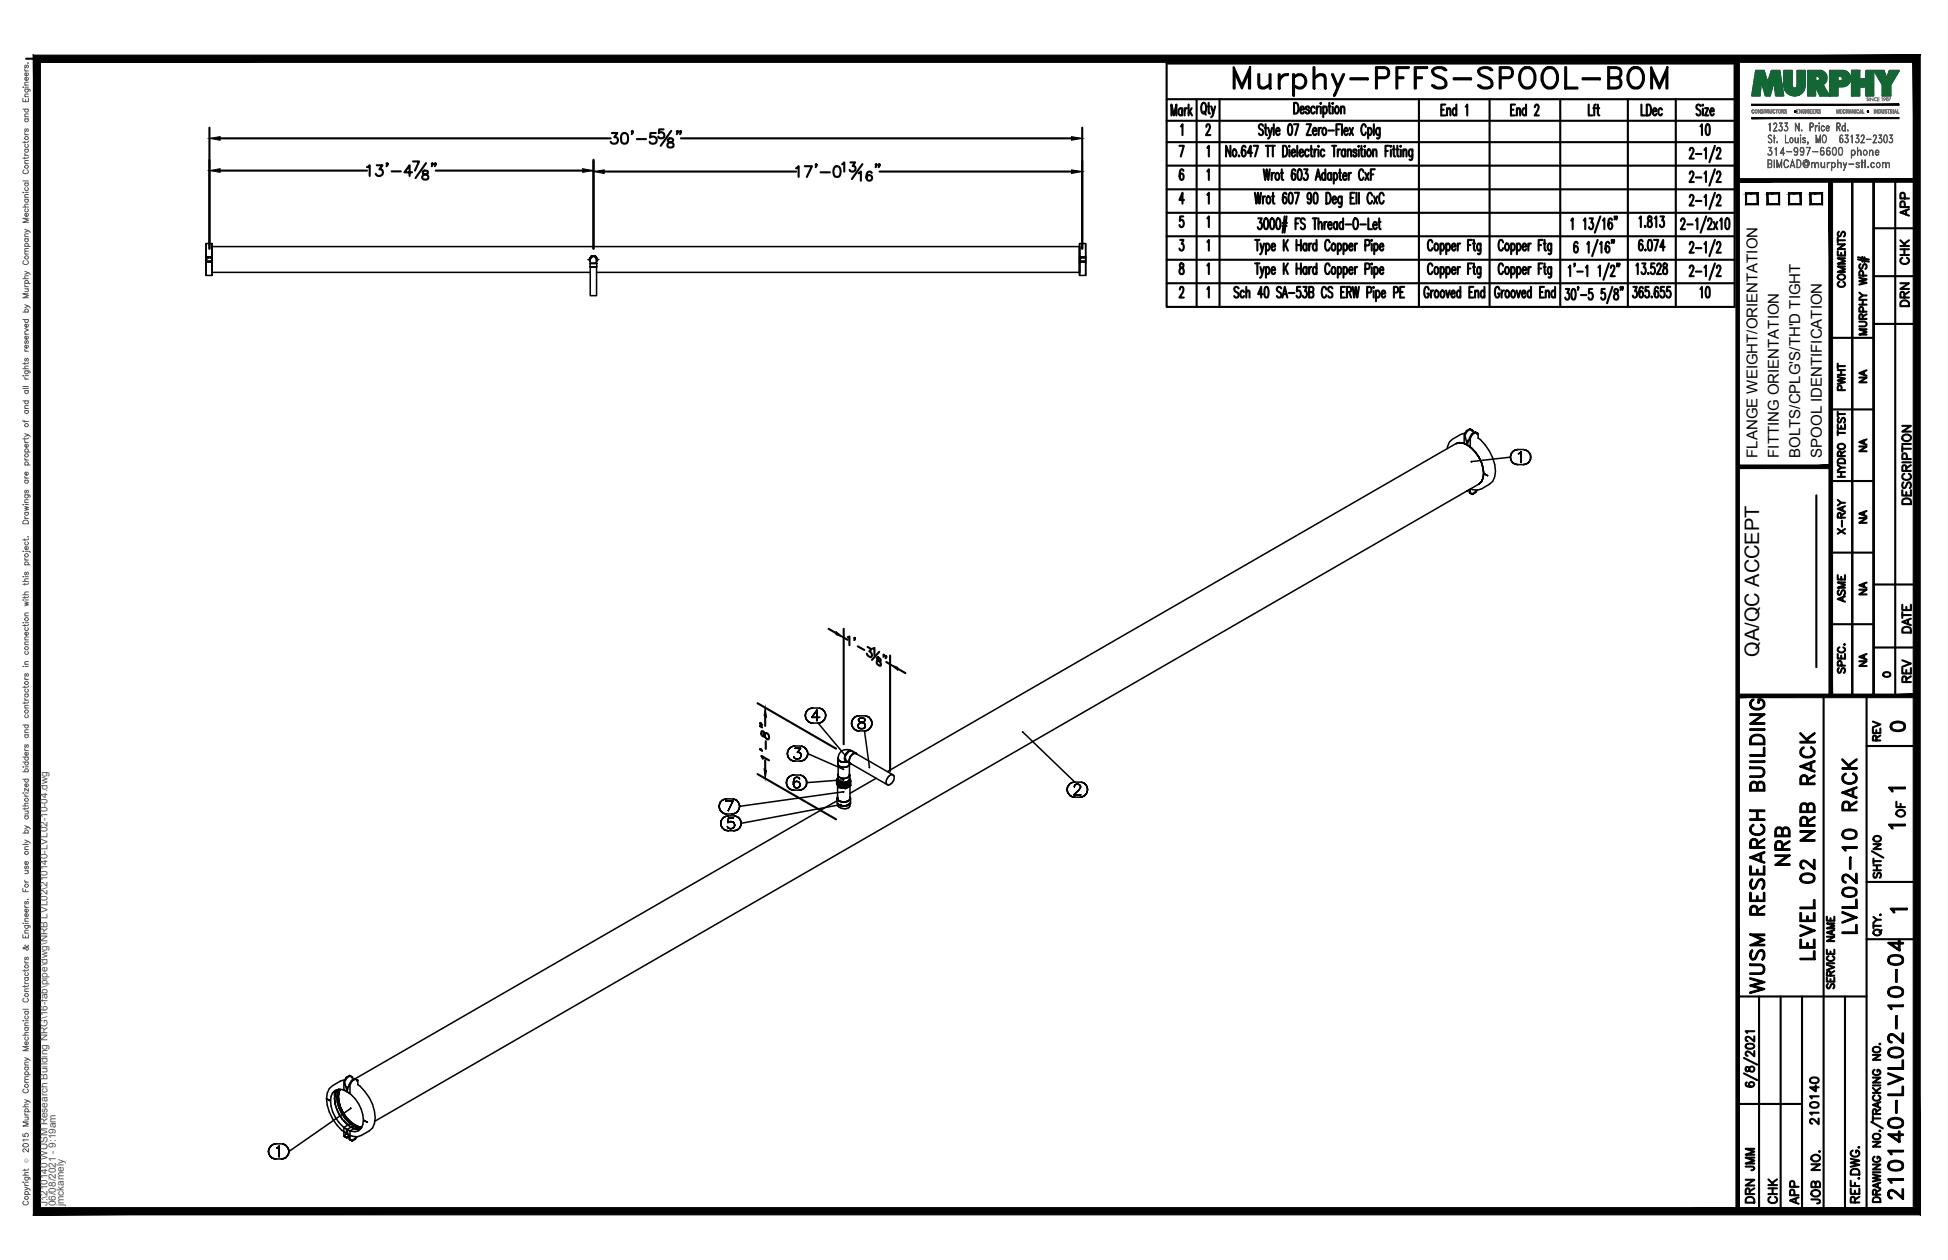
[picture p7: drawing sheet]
<svg xmlns="http://www.w3.org/2000/svg" width="432mm" height="279mm" viewBox="0 0 432 279" stroke-linecap="round" stroke-linejoin="round" font-family="sans-serif">
<defs><g id="words">
<text font-size="10.6" x="272.3" y="22.6">Murphy-PFFS-SPOOL-BOM</text>
<g font-size="6.6">
<text x="397.6" y="193" transform="rotate(-90 397.6 193)">NRB</text>
<text x="412.4" y="208.1" transform="rotate(-90 412.4 208.1)">LVL02-10 RACK</text>
<text x="403.2" y="213.8" transform="rotate(-90 403.2 213.8)">LEVEL 02 NRB RACK</text>
<text x="391.9" y="221.5" transform="rotate(-90 391.9 221.5)">WUSM RESEARCH BUILDING</text>
<text x="422.6" y="267.1" transform="rotate(-90 422.6 267.1)">210140-LVL02-10-04</text>
</g>
<g font-size="5.3">
<text x="379.9" y="31" transform="rotate(-90 379.9 31)">10</text>
<text x="379.9" y="67.4" transform="rotate(-90 379.9 67.4)">10</text>
<text x="417.7" y="163.3">0</text>
<text x="389.8" y="260.7" transform="rotate(-90 389.8 260.7)">JMM</text>
<text x="389.8" y="267.8" transform="rotate(-90 389.8 267.8)">DRN</text>
<text x="399.7" y="268.1" transform="rotate(-90 399.7 268.1)">APP</text>
</g>
<g font-size="4.9">
<text x="424" y="49" transform="rotate(-90 424 49)">APP</text>
<text x="424" y="59.6" transform="rotate(-90 424 59.6)">CHK</text>
<text x="409.9" y="64.9" transform="rotate(-90 409.9 64.9)">COMMENTS</text>
<text x="424" y="69.1" transform="rotate(-90 424 69.1)">DRN</text>
<text x="409.9" y="87.8" transform="rotate(-90 409.9 87.8)">PWHT</text>
<text x="424.4" y="112.9" transform="rotate(-90 424.4 112.9)">DESCRIPTION</text>
<text x="409.9" y="119.6" transform="rotate(-90 409.9 119.6)">X-RAY</text>
<text x="409.9" y="134.8" transform="rotate(-90 409.9 134.8)">ASME</text>
<text x="424.4" y="141.5" transform="rotate(-90 424.4 141.5)">DATE</text>
<text x="424.4" y="152.4" transform="rotate(-90 424.4 152.4)">REV</text>
<text x="417.7" y="165.5" transform="rotate(-90 417.7 165.5)">REV</text>
<text x="423" y="182.4" transform="rotate(-90 423 182.4)">OF</text>
<text x="403.9" y="250.5" transform="rotate(-90 403.9 250.5)">210140</text>
<text x="394.8" y="268.1" transform="rotate(-90 394.8 268.1)">CHK</text>
<text x="404.3" y="268.1" transform="rotate(-90 404.3 268.1)">JOB NO.</text>
</g>
<g font-size="4.4">
<text x="414.5" y="86.1" transform="rotate(-90 414.5 86.1)">NA</text>
<text x="414.5" y="101.2" transform="rotate(-90 414.5 101.2)">NA</text>
<text x="414.5" y="117.1" transform="rotate(-90 414.5 117.1)">NA</text>
<text x="414.5" y="133" transform="rotate(-90 414.5 133)">NA</text>
<text x="389.9" y="145.7" transform="rotate(-90 389.9 145.7)">QA/QC ACCEPT</text>
<text x="414.5" y="148.9" transform="rotate(-90 414.5 148.9)">NA</text>
</g>
<text font-size="4" x="416.3" y="151.3">0</text>
<g font-size="3.5">
<text x="417.3" y="176.7">1</text>
<text x="417.3" y="184.9">1</text>
<text x="417.7" y="203.6">1</text>
</g>
<g font-size="3.3">
<text x="389.5" y="101.5" transform="rotate(-90 389.5 101.5)">FLANGE WEIGHT/ORIENTATION</text>
<text x="394.3" y="101.5" transform="rotate(-90 394.3 101.5)">FITTING ORIENTATION</text>
<text x="399.1" y="101.5" transform="rotate(-90 399.1 101.5)">BOLTS/CPLG'S/TH'D TIGHT</text>
<text x="403.8" y="101.5" transform="rotate(-90 403.8 101.5)">SPOOL IDENTIFICATION</text>
</g>
<g font-size="2.2" fill="#545454">
<text x="10.5" y="267.5" transform="rotate(-90 10.5 267.5)">J:\210140 WUSM Research Building NRG\16-fab\pipe\dwg\NRB LVL02\210140-LVL02-10-04.dwg</text>
<text x="12.4" y="267.5" transform="rotate(-90 12.4 267.5)">06/08/2021 - 9:19am</text>
<text x="14.1" y="267.4" transform="rotate(-90 14.1 267.4)">jmckamely</text>
</g>
<text font-size="1.3" fill="#545454" x="6.3" y="257.9" transform="rotate(-90 6.3 257.9)">Ó</text>
</g></defs>
<!-- layer: HP-CWS-PIPE -->
<g fill="none" stroke="#000" stroke-width=".34">
<path d="M45.7 58.4v2.7M45.7 54v2.6M45.7 57.8v.3h.4M45.7 56.6v-2.6h1.3v3M45.7 57.9h.4v.2h-.4zM45.7 57h.4v.1h-.4zM45.7 57.1h1.3v.8h-1.3zM45.7 56.6v.4M45.7 58.1v3M46.1 57h-.4v.3M46.1 57.9h.5v.2h-.5M46.1 57h.5v.1h-.5"/>
<path d="M46.1 58.1h.9M46.1 57h.9M46.6 57.9h.4v.2h-.4M46.6 57h.4v.1h-.4M47 58.1v3M47 57v1.1M47 54v3M47 54.7v.1v-.1M47 54.8v.3v-.3M47 55.1v.4v-.4M47 55.5v.6v-.6M47 56.1v.7v-.7"/>
<path d="M47 56.8v.8v-.8M47 57.6v.7v-.7M47 58.3v.7v-.7M47 59v.5v-.5M47 59.5v.5v-.5M47 54.7h192.3M130.3 57.6h.5M130.7 57.7l.1 .2M130.8 58.4v.8M130.8 57.6v.8h1.4v-.8M130.8 57.3v.4zM130.8 57.7v.1"/>
<path d="M130.8 57.9v.1M130.8 57.1l-.1 .3M130.9 57.3l-.1 .3 .1-.3M130.9 57.2v.1v-.1M130.9 57.2l.1-.1-.1 .1M130.9 57.2l-.1 .1M131 57l-.2 .1zM131 57.1l.2-.2-.2 .2M131 57.1l-.1 .1 .1-.1M131.2 56.9l-.2 .2 .2-.2M131.2 56.9l.1-.1-.1 .1M131.3 56.8h.1"/>
<path d="M131.3 56.8l.3-.1-.3 .1M131.3 56.9h-.1h.1M131.3 56.9h.4zM131.3 56.8h.3h-.3M131.6 56.8h.1M131.6 56.8h.1h-.1M131.6 56.7l.2 .1-.2-.1M131.7 56.8l.4 .3zM131.8 56.8h.1M131.9 56.9h-.2h.2M132 57.1l-.1-.2 .1 .2M132.1 57l-.1-.2h-.9l-.5 .8 .2-.3"/>
<path d="M132.1 57l.2 .3M132.1 57h.1M132.2 57.2l-.2-.1 .2 .1M132.2 57.2l-.1-.1 .1 .1M132.2 57.2v.5zM132.2 57.3v-.1v.1M132.2 57.3v.3v-.3M132.2 57.7v.1M132.2 57.9v.1M132.3 58.4l-.1 7.2h-1.4v-6.4h1.5M132.3 57.6h.1M132.3 57.3l.1 .3-.4-.8h-.9l-.5 .8 .2 .2"/>
<path d="M132.3 57.6h.4M132.3 57.3l.1 .3-.1 .2M132.3 57.3l.1 .1M132.4 57.7l-.2 .2M239.3 58.4v2.7M239.3 54v2.6M239.3 57.8v.3h.4M239.3 56.6v-2.6h1.4v3M239.3 58.1v3h1.4v-3M239.3 57.9h.4v.2h-.4zM239.3 57h.4v.1h-.4zM239.3 59.5v-.5v.5"/>
<path d="M239.3 59v-.7v.7M239.3 58.3v-.7v.7M239.3 57.6v-.8v.8M239.3 56.8v-.7v.7M239.3 56.1v-.6v.6M239.3 55.5v-.4v.4M239.3 55.1v-.3v.3M239.3 54.8v-.1v.1M239.3 56.6v.4M239.3 57.1h1.4v.8h-1.4zM239.7 57h-.4v.3M239.7 57.9h.5v.2h-.5"/>
<path d="M239.7 57h.5v.1h-.5M239.7 58.1h1M239.7 57h1M240.2 57.9h.5v.2h-.5M240.2 57h.5v.1h-.5M240.7 58.1v3M240.7 57v1.1M240.7 54v3M45.7 61.1h1.3M47 60v.3v-.3M47 60.3h.1M47 60.4h83.8"/>
<path d="M132.2 60.4h107.1M239.3 60.4h.1M239.3 60.3v-.3v.3M239.3 60v-.5v.5M322.7 98.4l.7-.2h.9h-.9zM323.4 98.2h.9l.9 .5M323.4 98.2l-.7 .2-126 72.7M324.3 98.2l1.9 1.1zM324.8 96a7 7 0 0 0-3.5 2l-.5 1.5M325.2 95.6l.8-.4 .5 .3 .1 .5M325.2 97.6v1.1v-1.1M325.2 98.7l1.9 1.6"/>
<path d="M325.8 95.1l.2 .1M326 95.2l-.2-.1 .5 .3M326 95.2l.5 .3M326.2 99.3l1.6 2.1zM326.2 96.2l.2 .1-.5 .9v1.9l-.7-.4 .5-1.6zM326.3 95.4l-.5-.3-.7 .4-.5 .9v1.9l.6 .4-.5-2.2 .5-.9-.1-.1M326.3 95.4l.2 .1-.2-.1M326.3 95.4v.2M326.4 96.3l.7-.4 .5 .3v.9a10.2 10.2 0 0 1 3.9 7.4l-.2 1.2-.4 1.1-.8 .6-1.7 1-.9 .3M327 95.8l.1 .1M327.1 95.9l-.1-.1 .6 .4M327.1 95.9l.5 .3-.1-.1"/>
<path d="M327.5 96.1l-.5-.3-.8 .4M327.5 96.1l-.1 .2M335.9 99.8l-.4 .2 .4-.2M336.5 99.7l-.6 .1 .6-.1M336.5 99.7h1.1M338.1 99.8l-.5-.1 .5 .1M325.1 108.9l.1 .1-.1-.1M325.2 109l-.1-.1 .1 .1M325.6 108.7l-.4 .3M325.9 108.4v.9l-.2-.1-.1-.6M325.9 109.3l-.2-.1 .5 .3M326 108.4l1.5 .3"/>
<path d="M326.1 102.3l.1 .1zM326.4 109.6l-.2-.1 .2 .1M327 109.1l.1 .1M327.1 100.3l1.3 2.3M327.2 108.7l-.2 .4-.8 .4-.5-.3M327.4 108.7l-.3 .5-.7 .4-.5-.3 .5 .3M327.8 107.3l.6-.5-.6 .5M327.8 107.3l-244.8 141.4M328.4 102.6l-.6-1.2 .6 1.2M328.4 106.8l.3-.8-.3 .8M328.4 106.8l-.6 .5M328.4 102.6l.3 1.2"/>
<path d="M328.7 103.8l.2 1.2-.2 1M328.7 103.8l-.3-1.2 .3 1.2M328.7 106l.2-1-.2 1M328.7 106l-.3 .8M328.9 105l-.2-1.2 .2 1.2M329.8 105.5l-.9-.5 .9 .5M334.8 101.4l.1 .5-.1-.5M334.8 101.4l-8.6 .9M334.9 100.9l-.1 .5 .1-.5M334.9 101.9l.2 .4-.2-.4M335.1 100.4l-.2 .5 .2-.5M335.1 102.3l.4 .4-.4-.4"/>
<path d="M335.5 100l-.4 .4 .4-.4M335.5 102.7l.4 .2-.4-.2M335.9 102.9l.6 .1-.6-.1M336.5 103h1.1M336.6 100.6l.2-.1-.2 .1M336.8 100.5l.4-.3-.4 .3M337.2 100.2v2.4v-2.4M337.6 103l.5-.1-.5 .1M338.1 102.9l.5-.2-.5 .2M338.6 100l-.5-.2 .5 .2M338.6 102.7l.4-.4-.4 .4M339 100.4l-.4-.4 .4 .4"/>
<path d="M339 102.3l.2-.4-.2 .4M339.2 100.9l-.2-.5 .2 .5M339.2 101.9l.1-.5-.1 .5M339.3 101.4l-.1-.5 .1 .5M178.5 158.7l.1 .5-.1-.5M178.6 158.1l-.1 .6 .1-.6M178.6 159.2l.2 .4-.2-.4M178.8 157.7l-.2 .4 .2-.4M178.8 159.6l.4 .4-.4-.4M179.2 157.3l-.4 .4 .4-.4M179.6 157.1l-.4 .2 .4-.2M179.9 159.1h1.8h-1.8"/>
<path d="M180.2 157l-.6 .1 .6-.1M180.2 157h1.1M181.1 157.5l-1.2 1.6 1.2-1.6M181.1 157.5v2.3v-2.3M181.8 157.1l-.5-.1 .5 .1M182.3 157.3l-.5-.2 .5 .2M182.7 157.7l-.4-.4 .4 .4M182.7 159.6l.3-.4-.3 .4M183 158.1l-.3-.4 .3 .4M183 159.2v-.5v.5M183 158.7v-.6v.6M188.8 159.9v.5v-.5"/>
<path d="M189.1 159.4l-.3 .5 .3-.5M189.4 159l-.3 .4 .3-.4M189.9 158.8l-.5 .2 .5-.2M190.3 159.5v.3v-.3M190.3 159.8l.1 .2-.1-.2M190.4 158.7l-.5 .1 .5-.1M190.4 158.7h1.2M190.4 159.3l-.1 .2 .1-.2M190.8 159.2l-.4 .1 .4-.1M191.2 159.2h-.4h.4M191.6 159.3l-.4-.1 .4 .1M191.7 159.5l-.1-.2 .1 .2"/>
<path d="M191.7 159.8v-.3v.3M192.1 158.8l-.5-.1 .5 .1M192.6 159l-.5-.2 .5 .2M192.9 159.4l-.3-.4 .3 .4M193.2 159.9l-.3-.5 .3 .5M159.4 178.8l.1 .5-.1-.5M159.5 178.3l-.1 .5 .1-.5M159.5 179.3l.2 .5-.2-.5M159.7 177.8l-.2 .5 .2-.5M159.7 179.8l.4 .4-.4-.4M160.1 177.4l-.4 .4 .4-.4M160.6 177.2l-.5 .2 .5-.2"/>
<path d="M160.9 177.6h1.6h-1.6M161.1 177.2h-.5h.5M161.1 177.2h1.1M162.5 177.6l-1.2 2.4 1.2-2.4M162.8 177.2h-.6h.6M163.3 177.4l-.5-.2 .5 .2M163.6 177.8l-.3-.4 .3 .4M163.6 179.8l.3-.5-.3 .5M163.9 178.3l-.3-.5 .3 .5M163.9 179.3v-.5v.5M174.3 173.6l.1 .5-.1-.5M174.4 173l-.1 .6 .1-.6"/>
<path d="M174.4 174.1l.2 .4-.2-.4M174.5 167.1l.1 .5-.1-.5M174.6 166.6l-.1 .5 .1-.5M174.6 167.6l.2 .5-.2-.5M174.6 172.6l-.2 .4 .2-.4M174.6 174.5l.4 .4-.4-.4M174.8 166.1l-.2 .5 .2-.5M174.8 168.1l.4 .4-.4-.4M175 172.2l-.4 .4 .4-.4M175 174.9l.5 .2-.5-.2M175.2 165.8l-.4 .3 .4-.3M175.2 168.5l.5 .2-.5-.2"/>
<path d="M175.5 171.9l-.5 .3 .5-.3M175.5 175.1l.5 .1-.5-.1M175.7 165.5l-.5 .3 .5-.3M175.7 168.7l.5 .1-.5-.1M175.9 173.4v.5v-.5M176 167.8l.2 .4zM176 171.9h-.5h.5M176 175.2h1.2M176 171.9h1.2M176 172.8l-.1 .6 .1-.6M176 173.6l-.1 .3 .1 .5-.1-.5zM176 174.4l.2 .2-.2-.2"/>
<path d="M176.2 165.4l-.5 .1 .5-.1M176.2 168.8h1.2M176.2 165.4h1.2M176.2 165.9h1.2h-1.2M176.2 168.2l.7 .1zM176.2 172.5l-.2 .3 .2-.3M176.2 173.4l-.2 .2 .2-.2M176.2 174.6l.4 .1-.4-.1M176.6 172.4l-.4 .1 .4-.1M176.6 173.3l-.4 .1 .4-.1M176.6 174.7h.1h-.1M176.7 173.3h-.1h.1"/>
<path d="M176.7 174.7l.3-.1-.3 .1M176.8 166.8h.3h-.3M176.8 172.4h-.2h.2M177 173.4l-.3-.1 .3 .1M177 174.6l.2-.2-.2 .2M177.1 166.8l.3 .1-.3-.1M177.1 172.5l-.3-.1 .3 .1M177.2 175.2l.5-.1-.5 .1M177.2 168.2l-.3 .1 .3-.1M177.2 173.6l-.2-.2 .2 .2M177.2 172.7l-.1-.2 .1 .2M177.2 174.4l.2-.3-.2 .3"/>
<path d="M177.2 173.6l.2 .5zM177.4 166.9v.1v-.1M177.4 168.8l.5-.1-.5 .1M177.4 165.9l-.6 .9 .6-.9M177.4 168l-.2 .2 .2-.2M177.4 167l.2 .4-.2-.4M177.6 167.4l-.2 .6zM177.7 171.9h-.5h.5M177.7 175.1l.4-.2-.4 .2M177.9 165.5l-.5-.1 .5 .1M177.9 168.7l.4-.2-.4 .2M178.1 172.2l-.4-.3 .4 .3"/>
<path d="M178.1 174.9l.4-.4-.4 .4M178.3 165.8l-.4-.3 .4 .3M178.3 168.5l.4-.4-.4 .4M178.5 172.6l-.4-.4 .4 .4M178.5 174.5l.3-.4-.3 .4M178.7 166.1l-.4-.3 .4 .3M178.7 168.1l.3-.5-.3 .5M178.8 173l-.3-.4 .3 .4M178.8 174.1v-.5v.5M179 166.6l-.3-.5 .3 .5M179 167.6l.1-.5-.1 .5M179.1 167.1l-.1-.5 .1 .5"/>
<path d="M179.1 167.1l7.8 3.5M179.2 160l.4 .3-.4-.3M179.6 160.3h.6h-.6M180.2 160.3h1.1M181.3 160.3h.5h-.5M181.3 160.3l5.9 7.1M181.8 160.3l.5-.3-.5 .3M182.3 160l.4-.4-.4 .4M185.4 173.7l.5 .9v-.9l-.5-.9v.9l.5 .9M185.4 172.8l.3-.2-.3 .2 .3 .4M185.5 177.6l-106.8 61.6M185.7 177v-.2v.4"/>
<path d="M185.7 178.3a1.35 1.35 0 0 0 1.7 1.1l.3-.1a.8 .8 0 0 0 .7-.8M185.7 173.2l.2 .5M185.7 173.2l.3 .6 .7 .2h.7M185.7 177v.2M185.7 176.7l-.2 .3M185.7 178.1l.6 .5 1.1 .1-1.1-.1zM185.7 169.4l.4 .6 .6 .1M185.7 168.3v.2a1.39 1.39 0 0 0 1.7 .5M185.7 177.2a1.81 1.81 0 0 0 2.7 0M185.7 178.3v.2M185.7 172.8v4.4v-.2M185.8 168l-.1 1.4v-.2"/>
<path d="M185.8 173l.3 .6 1.3 .1-.4 .1M185.8 172.8v.2v-.2M185.8 168.3v.2M185.8 169.6v3.4M185.8 173v.2a1.13 1.13 0 0 0 1.2 .6M185.8 168.3v.1M185.8 171.6l-.1 .3M185.8 168.1v.3l.3 .4 1.3 .1-.4 .1M185.8 168.1v.3M185.8 173l.2 .1-.2-.1M185.8 168.4a1.13 1.13 0 0 0 1.2 .6M185.8 168.1v.2"/>
<path d="M185.8 169.6l.9 .5M185.8 171.7v.2a1.47 1.47 0 0 0 2.3 .3M185.9 173.7l1.5 .2v1l-1.5-.3 1.5 .3M185.9 173.7l.8 .1M185.9 174.3l.8 .4M185.9 173.9l.8 .4M186 173.1l.1 .2-.1-.2M186.1 173.3l.3 .1-.3-.1M186.1 174.5l.6 .2M186.1 174.1l.6 .2M186.3 178.4l-22 4.2-.1-.5 .1 .5M186.4 173.4l.3 .1-.3-.1"/>
<path d="M186.7 170.1h.7l.5-.2 .3-.3 .1-.4a.6 .6 0 0 1-.6 .9zM186.7 174.3h.7zM186.7 173.8l.7 .1M186.7 174.7h.7M186.7 173.5h.3h-.3M187 170.6h.1M186.9 172.9l-8.1 .7v-.6v.6M186.9 175.6l-23 3.2v-.5v.5M187 173.5h.4h-.4M187.2 167.4l.1 .1zM187.2 167.9v.5M187.3 168.4l.2 .3"/>
<path d="M187.3 167.8v.6M187.4 168.9h.2h-.2M187.4 173.7l.2-.1-.2 .1M187.4 174.3l.8-.4zM187.4 173.5l.2-.1-.2 .1M187.4 173.7l-.4 .1M187.4 168.9l-.4 .1M187.4 178.7l.3-.1-.3 .1M187.4 178.7h-.4M187.4 173.9l1.2-.6v.9l-1.2 .7M187.4 168.7h.1M187.5 168.8h.1"/>
<path d="M187.6 168.9h.1M187.6 173.6h.3h-.3M187.6 173.4l.3-.1-.3 .1M187.6 173.6l-.2 .1M187.6 168.9h-.2M187.7 168.9l-.3 .1M187.7 178.6l.3-.1-.3 .1M187.7 178.6l-.3 .1M187.9 173.6l.2-.2-.2 .2M187.9 173.3l.2-.2-.2 .2M187.9 173.6h-.3M188 178.5l.2-.2-.2 .2"/>
<path d="M188.1 166.6l.3-.1-.3 .1M188.1 173.4l.1-.2-.1 .2M188.1 172.2l.2-.3-.1 1.3M188.1 173.1l.1-.1-.1 .1M188.1 166.6l-.4 .4-.4 .8M188.1 174.3l-.7 .4M188.2 172.2a1.57 1.57 0 0 1-2.5-.3v1.3l.4 .4 .6 .2M188.2 173.4a1.65 1.65 0 0 1-1.5 .4M188.2 174.3l-.8 .4M188.2 173.2l-.3 .4M188.2 173.2l.1-.2-.1 .2M188.2 173l.1-.2-.1 .2"/>
<path d="M188.2 178.3l.2-.2-.2 .2M188.2 174.1l-.1 .2M188.2 171.7l.1 .2M188.2 173.8l-.1 .1M188.2 178.3l-.5 .3M188.3 169.6v2.5M188.3 171.6l.1 .3M188.3 172.1l.1-.2v1.1l-.2 .4M188.3 172.8l.1 .2a.85 .85 0 0 1-1 1M188.3 172.1l-.1 .1M188.3 174.1l-.1 .2M188.3 173.8l-.1 .1"/>
<path d="M188.4 166.5h.2h-.2M188.4 172.7l.2 .6zM188.4 169.3v.1M188.4 178.1l-.2 .2M188.4 176.7a.7 .7 0 0 1-.6 1.1 1.68 1.68 0 0 1-2.3-.8v.9a1.71 1.71 0 0 0 3 0v-.9M188.4 174.3v2.9M188.4 178.3v.2v-.2M188.4 177v.2M188.5 174l.1 .2-1.2 .7M188.5 166.4a1.78 1.78 0 0 0-2.5 1l-.2 .6v1.6M188.6 166.5h.2h-.2M188.6 173.3l-1.2 .6"/>
<path d="M188.7 166.5l1.1 .6-.7 .1M188.7 169.4h.1M188.7 169.4l-.2-.1 .2 .1M188.8 166.5l9.1 5.3a1.54 1.54 0 0 0-1.4 2.1l.2 .1-9.2-5.3M188.8 160.4v.5v-.5M188.8 166.5l.2 .1M188.8 160.9l.3 .5-.3-.5M189.1 161.4l.3 .3-.3-.3M189.1 167.2a1.58 1.58 0 0 0-.6 2.1l-1-.6M189.1 167.1a1.56 1.56 0 0 0-.6 2.2l-1-.5-.3-.4M189.1 167.1l.7-.1-1.2-.6-.5 .1a2.05 2.05 0 0 0-.9 1.4M189.4 161.7l.5 .3-.5-.3"/>
<path d="M189.8 167.1l.1 .1M189.8 167l.1 .2M189.9 162l.5 .1-.5-.1M190.2 161.1v-.3v.3M190.2 160.8l.1-.2-.1 .2M190.3 161.4l-.1-.3 .1 .3M190.3 160.6l.3-.3-.3 .3M190.4 162.1h1.2M190.4 161.5l-.1-.1 .1 .1M190.4 160l.3 .1-.3-.1M190.6 160.3l.3-.1-.3 .1M190.7 160.1l.4 .1-.4-.1"/>
<path d="M190.8 161.6l-.4-.1 .4 .1M190.9 160.2l.5-.1-.5 .1M191.1 160.2l.4 .1-.4-.1M191.2 161.6h-.4h.4M191.4 160.1l.2-.1-.2 .1M191.5 160.3l.2 .3-.2-.3M191.6 161.5l-.4 .1 .4-.1M191.6 160l.1-.2-.1 .2M191.6 162.1l.5-.1-.5 .1M191.6 162.1l1.1 8.1M191.7 161.4l-.1 .1 .1-.1M191.7 160.6l.1 .2-.1-.2"/>
<path d="M191.8 161.1l-.1 .3 .1-.3M191.8 160.8v.3v-.3M192.1 162l.5-.3-.5 .3M192.6 161.7l.3-.3-.3 .3M192.9 161.4l.3-.5-.3 .5M193.2 160.9l.1-.5-.1 .5M193.3 160.4l-.1-.5 .1 .5M194.2 172.6l-5.8 3.3M197.9 171.8a1.46 1.46 0 0 1-1.2 2.2M226.7 162.4h.1M226.7 162.3l11.5 11.1M236.5 175.1l.1 .5-.1-.5"/>
<path d="M236.6 174.6l-.1 .5 .1-.5M236.6 175.6l.3 .5-.3-.5M236.9 174.1l-.3 .5 .3-.5M236.9 176.1l.3 .3-.3-.3M237.2 173.7l-.3 .4 .3-.4M237.2 176.4l.5 .3-.5-.3M237.7 173.5l-.5 .2 .5-.2M237.7 176.7l.5 .1-.5-.1M238 176.3h1.6h-1.6M238.2 174.5v-.1v.1M238.2 174.4v-.3v.3M238.2 173.4l-.5 .1 .5-.1"/>
<path d="M238.2 174.1l.2-.1-.2 .1M238.2 176.8h1.2M238.2 173.4h1.2M238.4 174l.2-.1-.2 .1M238.6 173.9h.4h-.4M239 173.9l.3 .1-.3-.1M239.2 175.2l-1.2 1.1 1.2-1.1M239.3 174l.1 .1-.1-.1M239.4 174.8l-.2 .4 .2-.4M239.4 174.1l.1 .3-.1-.3M239.4 176.8l.5-.1-.5 .1M239.5 174.6l-.1 .2 .1-.2"/>
<path d="M239.5 174.4v.2v-.2M239.9 173.5l-.5-.1 .5 .1M239.9 176.7l.5-.3-.5 .3M240.4 173.7l-.5-.2 .5 .2M240.4 176.4l.4-.3-.4 .3M240.8 174.1l-.4-.4 .4 .4M240.8 176.1l.2-.5-.2 .5M241 174.6l-.2-.5 .2 .5M241 175.6l.1-.5-.1 .5M241.1 175.1l-.1-.5 .1 .5M159.8 182.6v.5v-.5M159.8 182.1v.5v-.5"/>
<path d="M159.8 183.1l.3 .4-.3-.4M160.1 180.2l.5 .2-.5-.2M160.1 181.6l-.3 .5 .3-.5M160.1 183.5l.4 .4-.4-.4M160.5 181.2l-.4 .4 .4-.4M160.5 183.9l.4 .2-.4-.2M160.6 180.4l.5 .1-.5-.1M160.9 181l-.4 .2 .4-.2M160.9 184.1l.5 .1-.5-.1M161.1 180.5h1.1M161.4 183.5l-.2-.2 .2 .2M161.4 182.4l.1-.1-.1 .1"/>
<path d="M161.4 180.9l-.5 .1 .5-.1M161.4 184.2h1.2M161.4 180.9h1.2M161.5 181.4l-.1 1 .1-1M161.5 183.6l-.1-.1 .1 .1M161.5 182.3l.3-.1-.3 .1M161.8 183.8l-.3-.2 .3 .2M161.8 182.2h.4h-.4M162.2 183.8h-.4h.4M162.2 182.2l.3 .1-.3-.1M162.2 180.5l.6-.1-.6 .1M162.5 183.6l-.3 .2 .3-.2"/>
<path d="M162.5 182.3l.2 .2-.2-.2M162.6 181.4h-1.1h1.1M162.6 184.2l.5-.1-.5 .1M162.7 183.4l-.2 .2 .2-.2M162.7 182.5l.1 .4-.1-.4M162.8 180.4l.5-.2-.5 .2M162.8 182.9l-.1 .5zM163.1 181l-.5-.1 .5 .1M163.1 184.1l.5-.2-.5 .2M163.3 180.2l.3-.4-.3 .4M163.6 181.2l-.5-.2 .5 .2M163.6 183.9l.4-.4-.4 .4"/>
<path d="M164 181.6l-.4-.4 .4 .4M164 183.5l.2-.4-.2 .4M164.2 182.1l-.2-.5 .2 .5M164.2 183.1l.1-.5-.1 .5M76.4 239.4l-.9 .3-1.8 1-.7 .7-.5 1-.1 1.3M76.4 239.4h.1M76.9 239l.7-.4 .5 .3 .2 .5M77.5 238.5l.1 .1M77.6 238.6l-.1-.1 .5 .3M77.6 238.6l.5 .3M77.9 239.6l.2 .1-.5 .9v1.9l-.7-.5 .5-1.5zM78 238.8l-.5-.3-.8 .4-.5 .9v1.9l.7 .3-.5-2.1 .5-.9-.2-.1"/>
<path d="M78 238.8l.1 .1-.1-.1M78 238.8v.2M78.1 239.7l.7-.4 .5 .3v.9a9.3 9.3 0 0 1 3.7 8.6l-.4 1-.7 .7-1.8 1-1 .3M78.6 239.2l.2 .1M78.8 239.3l-.2-.1 .5 .3M78.8 239.3l.5 .3-.2-.1M79.1 239.5l-.5-.3-.7 .4M79.1 239.5v.2M79.1 239.5l.2 .1M59.5 255.3l.1 .5-.1-.5M59.6 254.8l-.1 .5 .1-.5M59.6 255.8l.2 .5-.2-.5"/>
<path d="M59.8 254.4l-.2 .4 .2-.4M59.8 256.3l.4 .4-.4-.4M60.2 254l-.4 .4 .4-.4M60.2 256.7l.4 .2-.4-.2M60.6 253.7l-.4 .3 .4-.3M60.6 256.9l.6 .1-.6-.1M61.2 253.6l-.6 .1 .6-.1M61.2 257h1.2M61.2 253.6h1.2M61.3 254.6l.2-.1-.2 .1M61.5 254.5l.4-.3-.4 .3M61.9 254.2v2.3v-2.3"/>
<path d="M62.4 257l.5-.1-.5 .1M62.9 253.7l-.5-.1 .5 .1M62.9 256.9l.5-.2-.5 .2M63.4 254l-.5-.3 .5 .3M63.4 256.7l.3-.4-.3 .4M63.7 254.4l-.3-.4 .3 .4M63.7 256.3l.3-.5-.3 .5M64 254.8l-.3-.4 .3 .4M64 255.8v-.5v.5M64 255.3v-.5v.5M72.4 243.7l.9 .4-.9-.4M72.4 243.7a10.1 10.1 0 0 0 4.5 7.7"/>
<path d="M73.7 242.3a2.25 2.25 0 0 1 3.2-.3 7.6 7.6 0 0 1 3.5 7.4 1.91 1.91 0 0 1-2.6 1.5 7.4 7.4 0 0 1-4.4-7.8zM74.2 243.6a8.5 8.5 0 0 0 1.8 4.7 8.2 8.2 0 0 1-1.8-4.7zM74.2 243.6l.1-1-.1 1M74.2 241.9v1.4M74.3 242.7l-.2-.1 .2 .1M74.3 242.6l.4-.8-.4 .8M74.8 241.6l-.1 .2 .1-.2M75 243.1l.1-1-.1 1M75.1 241.5a4.7 4.7 0 0 0 .1 4.2 4.7 4.7 0 0 1-.1-4.2zM75.1 244.3l-.1-1.2 .1 1.2M75.1 242.1l.3-.5-.3 .5M75.2 245.7l.5 1.2 .8 1.1"/>
<path d="M75.2 245.7l1.3 2.3M75.4 241.6a4.7 4.7 0 0 0 .1 3.9M75.5 245.5l1.3 2.3M75.5 245.5l-.4-1.2 .4 1.2M76.1 246.7l-.6-1.2 .6 1.2M76.2 251.9l.7 .4zM76.2 250l.7 .5-.5 1.5-.2-.1M76.4 252l.5 .3 .4-.2M76.5 248l.9 .9M76.8 247.8l-.7-1.1 .7 1.1M76.8 247.8l.9 1M76.9 249.2l-.9-.9 .9 .9"/>
<path d="M76.9 249.2l1.9 1.1-1-.3zM76.9 241v1v-1M76.9 251.4v-.9v.9M76.9 250.5l.7 .3v1.9l-.2-.1 .7 .4-.7-.4zM76.9 251.4l1.2 .6 1 .1M77.7 245.8h.1M77.7 248.8l-.9-1 .9 1M77.7 248.8l.9 .7M77.7 245.8l-13.7 9.5M78.3 249.6l-.9-.7 .9 .8M78.3 249.6l1 .4-1-.3M78.6 249.5l-.6-.5-1.8 1v1.9l.5 .3 .5-.3"/>
<path d="M78.6 249.5l-.9-.7 .9 .7M78.6 249.5l-1.7 1M78.6 252.5l.2 .1M78.6 249.5l1 .4M78.6 249.5l.7 .3M78.8 250.3l.9 .1-.9-.1M78.9 252l-.3 .5-.7 .4-.5-.3M79.1 252.1l-.3 .5-.7 .4-.5-.3M79.3 250v-.2l-1.7 1M79.3 250.4l.1 .4M79.6 249.9l-1-.4 1 .4M79.6 249.9h.6"/>
<path d="M79.9 250.3l-.2 .1M80.1 250.1l-.8-.1 .8 .1M80.2 249.9h-.6h.6M81.4 248.9l-.9-.5 .9 .5"/>
</g>
<g fill="#000">
<circle cx="45.7" cy="57.6" r=".17"/>
<circle cx="131.6" cy="58.4" r=".17"/>
<circle cx="239.3" cy="57.6" r=".17"/>
<circle cx="185.7" cy="173" r=".17"/>
<circle cx="187.2" cy="168.1" r=".17"/>
<circle cx="187.3" cy="168.4" r=".17"/>
<circle cx="187.4" cy="167.5" r=".17"/>
<circle cx="187.4" cy="168.6" r=".17"/>
<circle cx="187.5" cy="168.7" r=".17"/>
<circle cx="187.5" cy="167.2" r=".17"/>
<circle cx="187.7" cy="167" r=".17"/>
<circle cx="187.9" cy="166.8" r=".17"/>
<circle cx="188.3" cy="172.8" r=".17"/>
<circle cx="188.4" cy="173" r=".17"/>
<circle cx="188.4" cy="178.1" r=".17"/>
<circle cx="188.8" cy="166.5" r=".17"/>
</g>
<!-- layer: PS-BDR -->
<g fill="#000" stroke="#000" stroke-width=".22">
<path d="M388.3 26.1v.2l32.6-.2zM388.3 26.3l32.6-.2v.2z"/>
<path d="M388.3 23.1v.3l32.6-.3zM388.3 23.4l32.6-.3v.3z"/>
<path d="M7.4 12.2v257.2l1.6-1.6zM7.4 12.2l1.6 1.6v254zM7.4 12.2l1.6 1.6 416.6-1.6zM9 13.8l416.6-1.6-1.5 1.6zM425.6 12.2l-1.5 1.6 1.5 255.6zM424.1 13.8l1.5 255.6-1.5-1.6zM7.4 269.4h418.2l-1.5-1.6zM9 267.8h415.1l-416.7 1.6z"/>
</g>
<!-- layer: PS-BDR-T -->
<g fill="none" stroke="#000" stroke-width=".47">
<path d="M415.3 40v114.3h-4.7v-114.2v114.2h-4.8v-114.2M387 42.9h2.6v2.4h-2.6zM391.8 42.9h2.6v2.4h-2.6zM396.6 42.9h2.5v2.4h-2.5zM401.3 42.9h2.6v2.4h-2.6zM411.8 57.5l2.5 .5M411.8 57.1l2.5 .5M412.4 58.6a.59 .59 0 0 0-.3 .5 .59 .59 0 0 0 .4 .5l.3-.1 .3-.8 .4-.1a.64 .64 0 0 1 0 1M412.8 57v1M413.3 57.1v1M405.8 74.9h9.5M412.1 71.3l1.4 .1a.52 .52 0 0 1 .2 .6 .52 .52 0 0 1-.4 .4h-1.2"/>
<path d="M412.1 61.6l1.7 .4-1.7 .3 1.7 .4-1.7 .4M412.1 67.5h1.7M412.1 66.5h1.7M412.1 64.9l.8 .6M412.9 70.7l-.1-.9-.4-.1-.3 .3v.7h1.7M412.9 66.5v1M413 69.1l-.1-.9-.5-.1-.3 .3v.7h1.7M413 61.1l-.1-.9-.5-.1-.3 .3v.7h1.7M413.8 73h-1.7l1.7 .6-1.7 .6h1.7M413.8 65.5h-.9l-.8 .6M413.8 69.7l-.9 .5M405.8 90.8h9.5"/>
<path d="M407.4 94.1v1h1.6v-1M407.4 96h1.6M407.4 91.3v1.1M407.4 95.4v1.1M407.4 91.8h1.6M407.4 98.7a.79 .79 0 0 1 1-.3 .79 .79 0 0 1 .5 .9 .78 .78 0 0 1-1 .3 .78 .78 0 0 1-.5-.9zM407.6 92.7a.59 .59 0 0 0-.3 .5 .59 .59 0 0 0 .4 .5l.3-.1 .3-.8 .4-.1a.65 .65 0 0 1 0 1M408.1 94.5v.6M402.6 109.8v38.1M405.8 106.7h9.5M407.4 105.7h1.6M407.4 104.7h1.6"/>
<path d="M407.4 103.1l.7 .6M407.4 102a.9 .9 0 0 1 1.6 .2v.5h-1.6zM408.1 101.1l-.1-.9-.3-.1-.3 .3v.7h1.6M408.1 104.7v1M409 103.7h-.9l-.7 .6M409 100.1l-.9 .5M405.8 122.5h9.5M405.8 138.4h9.5M407.4 145v1h1.6v-1M407.6 148.2a.59 .59 0 0 0-.3 .5 .59 .59 0 0 0 .4 .5l.3-.2 .3-.7 .4-.1a.65 .65 0 0 1 0 1M407.7 143.5a.59 .59 0 0 0-.3 .7 .59 .59 0 0 0 .6 .5h.4a.59 .59 0 0 0 .6-.5 .59 .59 0 0 0-.4-.7M408.1 145.4v.6"/>
<path d="M408.2 147.6l-.1-.9-.4-.2-.3 .4v.7h1.6M408.8 142.9h.2z"/>
</g>
<!-- layer: PS-DIM -->
<path d="M5.8 13h419" fill="none" stroke="#000" stroke-width=".47"/>
<!-- layer: 0 -->
<g fill="none" stroke="#000" stroke-width=".47">
<path d="M415.3 40v114.3M420.1 40v114.3M415.3 50.6h9.5M415.3 61.2h9.5M415.3 71.8h9.5M415.3 129.6h9.5M415.3 143.6h9.5M386.6 238l2.9 1.5M386.6 234.6l2.9 1.5M387 236.7a.63 .63 0 0 0 .2 .9l.5-.3a.63 .63 0 0 1 .4-.8 .63 .63 0 0 1 .8 .4 .61 .61 0 0 1-.4 .7 .88 .88 0 0 1-.9-.9zM387 231.7a1.29 1.29 0 0 1 1.9 .2 1.1 1.1 0 0 1-1.9 .2zM388.9 233.1v1.1l-1-.8-.6-.2-.3 .3v.3l.4 .3"/>
<path d="M388.9 229.8v1.2l-1-.9-.6-.2-.3 .1v.5l.4 .4M388.9 228.7h-1.9l.3 .4M387.2 240a.47 .47 0 0 0-.2 .7 1.13 1.13 0 0 0 1.9-.3 .56 .56 0 0 0-.6-.5 .56 .56 0 0 0-.6 .5 .56 .56 0 0 0 .5 .6"/>
</g>
<g fill="#000" stroke="#000" stroke-width=".22">
<path d="M384.8 13l.8 255.6v-255.6zM384.8 13l.8 255.6h-.8z"/>
<path d="M385.2 39.6v.8l39.6-.8zM385.2 40.4l39.6-.8v.8z"/>
<path d="M424.5 40l.8 114.3v-114.3zM424.5 40l.8 114.3h-.8z"/>
<path d="M385.2 153.9v.8l39.6-.8zM385.2 154.7l39.6-.8v.8z"/>
</g>
<!-- layer: PS-LOGO -->
<g fill="none" stroke="#545454" stroke-width=".22">
<path d="M5.1 19.3h.1zM5.5 19.8h.9l.2 .1v.4M5.5 15.3v.3l.3 .1M5.5 18.9h.8M5.5 15.7h.8M5.5 19.3h.8M5.7 19.8a.38 .38 0 0 0-.1 .5 .38 .38 0 0 0 .6 0 .38 .38 0 0 0-.1-.5M5.7 14.4l-.2 .3v.3h.3l.1-.4 .2-.2 .2 .3-.2 .4M6.1 17.2a.38 .38 0 0 1 .1 .5 .38 .38 0 0 1-.6 0 .38 .38 0 0 1 .1-.5h.1v.7M6.1 16.2a.38 .38 0 0 1 .1 .5 .38 .38 0 0 1-.6 0 .38 .38 0 0 1 .1-.5h.1v.6M6.2 13.9v.1zM6.3 18.2l-.8 .1v.3l.2 .3"/>
<path d="M5.1 21.8v.7h1.2v-.7M5.1 24.2h1.2M5.4 37.7a.43 .43 0 0 0-.3 .5 .43 .43 0 0 0 .4 .3h.3a.43 .43 0 0 0 .5-.3 .43 .43 0 0 0-.3-.5M5.5 34v.3l.3 .1M5.5 29.4v.3l.3 .2M5.5 31.3v.4M5.5 34.8v.4M5.5 36.2h.8M5.5 34.4h.8M5.5 33.1h.8M5.5 29.9h.8M5.5 26.4h.8"/>
<path d="M5.5 25.9h.8M5.5 21.4h.8M5.7 33.1a.38 .38 0 0 0-.1 .5 .38 .38 0 0 0 .6 0 .38 .38 0 0 0-.1-.5M5.7 32a.4 .4 0 0 0-.1 .6 .4 .4 0 0 0 .6 0 .4 .4 0 0 0-.1-.6M5.7 28.6l-.2 .2v.3h.3l.1-.4 .2-.1 .2 .2-.2 .4M5.7 26.4a.38 .38 0 0 0-.1 .5 .38 .38 0 0 0 .6 0 .38 .38 0 0 0-.1-.5M5.7 24.2a.38 .38 0 0 0-.1 .6 .38 .38 0 0 0 .6 0 .38 .38 0 0 0-.1-.6M5.7 22.1v.4M6.3 35.6h-.8v.3l.2 .3M6.3 34.8l-.3 .3h-.9M6.3 31.3l-.3 .3h-.9M6.3 25.3h-.8v.3l.2 .3"/>
<path d="M6.3 20.9h-.8v.3l.2 .2M391.9 34.2l.2 .2M392 36.3l.6-.1v-.6l-.6-.1v1.6l.6-.1v-.6h-.6M392.1 30a.44 .44 0 0 1 .7 .2 .38 .38 0 0 0-.6-.2 .38 .38 0 0 0-.1 .5l.4 .3a.46 .46 0 0 1 .2 .7 .46 .46 0 0 1-.7-.1 .41 .41 0 0 0 .6 .1 .41 .41 0 0 0 0-.6l-.6-.4zM392.3 33.3a.53 .53 0 0 1 .5 .8 .53 .53 0 0 1-.9 0 .47 .47 0 0 0 .7 .2l.2-.3M392.4 27.2l-.1 1.9v-1.7l-.2 .2zM392.4 36.3l.3 .1v.6l-.8 .2v-1.8l.8 .2v.6l-.3 .2M392.5 33.4a.51 .51 0 0 1 .3 .5 .51 .51 0 0 1-.3 .5M392.7 32.8l-.7-.1h.8l-.5 .7M392.7 32.7l-.5 .7 .4 .1 .2 .3M393.1 30.5l.4 .1zM393.1 29l.8 .1h-.8l.7-1.3-.2-.5h-.2l-.3 .4 .1-.3a.39 .39 0 0 1 .6 0 .39 .39 0 0 1 0 .5l-.7 1.2"/>
<path d="M393.3 35.4v1.8zM393.3 29.9v1.8zM393.4 33l.4-.3v1.7l-.1-1.6zM393.9 35.4l.5 1.5 .6-1.5v1.8l-.1-1.4-.5 1.4-.5-1.4v1.4zM393.9 31.4l.1 .3zM393.9 31.5l.1 .1zM394.4 28.8l.1 .2M394.7 27.9a.55 .55 0 0 1 .4 .7 .55 .55 0 0 1-.7 .4l-.1-.3 .4 .3 .3-.4M394.7 33.9l.9 .1h-1l.7-1.3v1.7v-1.5l-.6 1.1M394.8 28l.2 .5-.2 .5M395 27.3l-.6-.1h.6l-.3 .8M395 27.2l-.4 .8 .4 .1v.3"/>
<path d="M395.5 28.8l.2 .2M395.7 35.5a.47 .47 0 0 1 .7 .3l-.3-.3h-.3a1.08 1.08 0 0 0 0 1.6h.3l.3-.3a.44 .44 0 0 1-.4 .4 .44 .44 0 0 1-.5-.4l-.1-.7zM395.8 29.9v1.7l.7 .1h-.7zM395.8 27.9a.55 .55 0 0 1 .5 .7 .55 .55 0 0 1-.7 .4l-.1-.3 .4 .3 .4-.4M396 28l.3 .5-.3 .5M396 33.6l1.2 .1zM396.2 27.3l-.6-.1h.7l-.5 .8M396.2 27.2l-.4 .8 .3 .1 .2 .3M396.9 30.6a.57 .57 0 0 1 .7 .4 .57 .57 0 0 1-.4 .7l-.3-.1-.2-.4zM396.9 36.8h.8M397 30.6a.52 .52 0 0 1 .4 .5 .52 .52 0 0 1-.4 .5l-.2-.4zM397 36.7h.7"/>
<path d="M397.3 35.4l.6 1.8-.6-1.5-.5 1.5zM397.7 33.3l.3 .4 .3-.1 .2-.3M397.7 33.1l.3-.3h.3l.2 .3M397.8 34.3h.5M397.9 30.5l.1 1 .3 .1 .3-.2-.3 .3-.3-.1-.1-.2zM398 27.2l.8 1.6v-1.6v1.9l-.8-1.6v1.6zM398 32.8l-.3 .4 .3 .5M398.2 32.8a1.22 1.22 0 0 1 .1 1.6M398.3 35.4h.5a1.05 1.05 0 0 1 0 1.8h-.5zM398.3 35.5a.84 .84 0 0 1 .9 .5 .84 .84 0 0 1-.2 .9l-.7 .2zM398.5 33.5l-.2 .2a.49 .49 0 0 1-.6-.2 .49 .49 0 0 1 .1-.6 .49 .49 0 0 1 .7 0v.4a.81 .81 0 0 1-.5 1.1l-.3-.2 .1 .2M398.5 33.3l-.3 .4"/>
<path d="M398.6 30.5v1.2zM399 30l.1-.1v.3zM399.1 33.3l.3 .4 .3-.1 .1-.3M399.1 33.1l.3-.3h.3l.1 .3M399.1 30h.1M399.1 30.5v1.2zM399.1 34.3h.6M399.4 28.8v.3l-.1-.1zM399.4 28.9h.1M399.4 32.8a.51 .51 0 0 0-.3 .4 .51 .51 0 0 0 .3 .5M399.5 32.8a1.22 1.22 0 0 1 .1 1.6M399.6 31.5h.6"/>
<path d="M399.6 30.8l.6 .6-.2 .3-.4-.1v-.2l.1 .2M399.6 30.7h.6M399.7 30.6v.3M399.8 33.5l-.1 .2a.5 .5 0 0 1-.7-.5 .5 .5 0 0 1 .7-.4l.2 .5a.83 .83 0 0 1-.5 1.1l-.3-.2 .1 .2M399.8 33.3l-.3 .4M399.9 35.6a.74 .74 0 0 1 1 .2 .74 .74 0 0 1-.1 1l-.1-1 .1 .9a.68 .68 0 0 0-.3-1.2 .68 .68 0 0 0-.8 .9 .66 .66 0 0 0 .4 .7 .66 .66 0 0 0 .7-.2 .7 .7 0 0 1-.9 .1 .7 .7 0 0 1-.2-.8zM400 36l.2-.2 .4 .1 .1 .2-.5-.2-.2 .3 .1 .4 .4 .1 .2-.2-.1 .2-.4 .1-.2-.2zM400.1 30.6l.1 .2-.2-.3-.4 .1v.2l.6 .5M400.1 31.2v.4M400.7 31.5h.1M400.8 31.9l-.1-.5 .1 .4-.2 .2M400.8 31.7v.1"/>
<path d="M401.3 28.1l.6-.1v-.6l-.6-.1-.1 1.8v-1.9h.5l.2 .4v.4l-.2 .2h-.4M401.3 32.7l-.7 1.7 .7-1.7h-.9l.9 .1M401.6 36v1.2zM401.8 33.6l1.2 .1zM401.8 36.1h.5l.1 1.1-.2-1-.3-.1-.3 .3zM402.4 27.8v1.3zM402.5 29.9l.5 1.5 .5-1.5v1.8l-.1-1.4-.4 1.4-.4-1.4-.1 1.4zM402.6 36.1h.4l.1 1.1-.1-1-.3-.1-.3 .3zM402.6 27.9l.3-.1-.3 .2-.2 .4zM403.2 27.2l.1 .1v.2zM403.2 27.3h.1M403.2 27.8l.1 1.3z"/>
<path d="M403.5 34l.4 .4 .3-.1 .1-.3M403.5 33.8l.4-.4 .3 .1 .1 .3M403.6 36l.2 1 .3 .1 .3-.2-.3 .3-.4-.1zM403.7 32.8h.5M403.8 32.8l-.2 .2a1.17 1.17 0 0 0 .2 1.4M403.8 27.9l.4-.1 .2 .4-.2-.3a.54 .54 0 0 0-.4 .6 .54 .54 0 0 0 .4 .5l.2-.3-.2 .4h-.2l-.3-.5zM403.8 33.4l-.3 .5M404.1 33.4l.2 .5-.2 .5M404.1 30l.2-.1a.95 .95 0 0 1 .6 .9 .95 .95 0 0 1-.6 .9 1.24 1.24 0 0 1-.2-1.7zM404.1 30.1l.2-.1a.87 .87 0 0 1 .5 .8 .87 .87 0 0 1-.5 .8 1.19 1.19 0 0 1-.2-1.5zM404.2 32.8l.1 .1-.4-.2a1.42 1.42 0 0 0-.2 1.7 .49 .49 0 0 0 .6-.2 .49 .49 0 0 0-.1-.7 .49 .49 0 0 0-.7 .1M404.4 36l.1 1.2z"/>
<path d="M404.8 28.4h.6l-.2-.5a.54 .54 0 0 0-.4 .6 .54 .54 0 0 0 .4 .5l.2-.3-.2 .4a.63 .63 0 0 1-.4-.6 .63 .63 0 0 1 .4-.7l.3 .7h-.7M404.9 34l.3 .4 .3-.1 .2-.3M404.9 33.8l.3-.4 .3 .1 .2 .3M405 36l.1 1.2zM405.1 32.8h.5M405.1 32.8l-.1 .2a1.17 1.17 0 0 0 .2 1.4M405.2 33.4l-.3 .5M405.3 36.1l.3-.1-.5 .5zM405.4 33.4l.3 .5-.3 .5M405.5 32.8l.2 .1a.36 .36 0 0 0-.6-.1l-.2 .6v.8l.2 .2a.49 .49 0 0 0 .6-.2 .49 .49 0 0 0-.1-.7 .49 .49 0 0 0-.7 .1M406 36v1.8zM406.2 36.1a.53 .53 0 0 1 .7 .5 .53 .53 0 0 1-.7 .5l-.2-.2 .3 .2a.51 .51 0 0 0 .5-.5 .51 .51 0 0 0-.5-.5l-.3 .2z"/>
<path d="M406.3 32.8l.4-.1a1.13 1.13 0 0 1 0 1.7h-.1a1.28 1.28 0 0 1-.3-1.6zM406.3 34.3h.6M406.3 32.8h.6M406.4 32.8l-.2 .6 .2 1M406.8 32.8l.2 .6-.2 1M407.2 28.1l.6-.1v-.6l-.6-.1-.1 1.8v-1.9l.7 .1 .1 .7-.3 .2h-.4M407.3 35.4l.1 1.8zM407.5 28.2l.4 .9-.3-.9M407.6 36.1h.5l.1 1.1-.2-1-.3-.1-.3 .3zM407.7 32.8l.3-.1a1.13 1.13 0 0 1 0 1.7h-.1a1.28 1.28 0 0 1-.2-1.6zM407.7 34.3h.5M407.7 32.8h.5"/>
<path d="M407.8 32.8l-.2 .6 .2 1M407.8 31.3l.3 .3 .4-.3M407.8 31l.3-.3 .4 .3M408 30.1h.4M408 30l-.1 .3a1.28 1.28 0 0 0 .2 1.3M408.1 30.7l-.3 .4M408.2 32.8l.2 .6-.2 1M408.2 30.7l.3 .4-.3 .5M408.4 30l.1 .2a.33 .33 0 0 0-.5-.2l-.2 .7 .2 .9a.48 .48 0 0 0 .5-.5 .48 .48 0 0 0-.5-.4l-.2 .1M408.5 27.9l.3-.1 .2 .3-.2-.2a.54 .54 0 0 0-.5 .6 .54 .54 0 0 0 .5 .5l.2-.2-.2 .3-.5-.3zM409 27.2l.1 1.9zM409 37l-.5-1 .5 1.2"/>
<path d="M409 31.4l.1 .2M409.2 30.7l.4 .1 .1 .2M409.3 30.6a.53 .53 0 0 1 .4 .6 .53 .53 0 0 1-.7 .4v-.2a.36 .36 0 0 0 .6 .1l.1-.2M409.3 36l-.6 1.8zM409.4 30.7l.3 .4-.3 .5M409.6 28.8v.3zM409.6 28.9v.1zM409.6 30l-.6-.1h.7l-.4 .8M409.6 29.9l-.4 .8M409.8 36.4h1.1zM410.4 33.3v1.7zM410.6 33.3a.53 .53 0 0 1 .7 .6 .53 .53 0 0 1-.7 .5l-.2-.2 .3 .2a.51 .51 0 0 0 .5-.5 .51 .51 0 0 0-.5-.6l-.3 .2z"/>
<path d="M410.6 29.9l-.1 1.8v-1.6l-.2 .2zM411.3 31.4l.2 .2M411.5 37h.6M411.5 36.4l.6 .3v.2a.38 .38 0 0 1-.3 .3 .38 .38 0 0 1-.4-.3l.2 .2M411.5 36.2h.6M411.6 36.1v.3M411.6 30.6a.52 .52 0 0 1 .5 .6 .52 .52 0 0 1-.7 .4l-.1-.2a.36 .36 0 0 0 .6 .1l.2-.2M411.7 32.7l.1 1.7zM411.8 30.7l.3 .4-.1 .3-.2 .2M412 36.1l.1 .2a.38 .38 0 0 0-.3-.3 .38 .38 0 0 0-.4 .3l.7 .5M412 36.7v.4M412 33.3h.5v1.1v-.8l-.2-.3-.5 .3z"/>
<path d="M412 30l-.6-.1h.7l-.5 .8M412 29.9l-.4 .8 .3 .1 .2 .2M412.5 36l.5 .1zM412.5 31.6l.8 .1h-.8l.7-1.3-.2-.4h-.2l-.3 .3 .1-.2a.39 .39 0 0 1 .6-.1 .39 .39 0 0 1 0 .6l-.7 1.1M412.7 35.4l.1 1.8zM413.2 33.3a.54 .54 0 0 1 .7 .6 .54 .54 0 0 1-.7 .5l-.2-.5zM413.4 35.4l.1 1.8zM413.7 30.8l1 .1zM414 36.9l.2 .1-.1 .2zM414 37l.1 .1zM414.4 33.3v1.1zM414.6 33.3h.5l.1 1.1-.1-1-.3-.1-.4 .3z"/>
<path d="M414.7 36.3l.3-.3 .4 .1v.3v-.2a.46 .46 0 0 0-.7 .4 .46 .46 0 0 0 .7 .4v-.1l-.2 .3a.59 .59 0 0 1-.5-.3 .59 .59 0 0 1 0-.6zM415.2 31.6l.8 .1h-.9a1.94 1.94 0 0 0 .8-1.4l-.2-.3h-.3l-.2 .3 .1-.2 .4-.2 .2 .5-.7 1.3M415.7 33.8h.7l-.2-.5a.48 .48 0 0 0-.5 .6 .48 .48 0 0 0 .6 .4l.1-.2-.1 .3a.53 .53 0 0 1-.6-.5 .53 .53 0 0 1 .6-.6l.2 .6h-.8M416 36.3l.1-.2a.53 .53 0 0 1 .7 .5 .53 .53 0 0 1-.7 .5l-.1-.2zM416.4 31.4l.2 .2M416.7 30.6a.53 .53 0 0 1 .5 .6 .53 .53 0 0 1-.7 .4l-.2-.2 .5 .2 .3-.3M416.9 30.7l.2 .4-.2 .5M417.1 30l-.6-.1h.6l-.4 .8M417.1 29.9l-.5 .8 .4 .1 .1 .2M417.3 36l.1 1.2zM417.5 36.1h.5l.1 1.1-.1-.8-.2-.3-.4 .3zM417.7 30l.3-.1a1.32 1.32 0 0 1 0 1.8l-.3-.1-.2-.7z"/>
<path d="M417.7 31.5h.5M417.7 30.1h.5M417.8 30l-.2 .7 .2 .9M418.2 30l.1 .7-.1 .9M418.3 36.1h.4l.1 1.1-.1-1-.3-.1-.3 .3zM418.8 31.4l.2 .2M419.1 30.6a.53 .53 0 0 1 .4 .6 .53 .53 0 0 1-.7 .4v-.2a.36 .36 0 0 0 .6 .1l.1-.2M419.3 30.7l.2 .4-.2 .5M419.4 30l-.6-.1h.7l-.4 .8M419.4 29.9l-.4 .8 .4 .1 .1 .2M5.1 42.7h.1zM5.1 45.9h1.2"/>
<path d="M5.1 40.1h1.2M5.4 57.8a.43 .43 0 0 0-.3 .5 .43 .43 0 0 0 .4 .4h.3a.43 .43 0 0 0 .5-.4 .43 .43 0 0 0-.3-.5M5.5 50.8l.8 .4-.8 .3M5.5 56.3h.8M5.5 54.6h1.2M5.5 52.9h.8M5.5 52.5h.8M5.5 44.2h.8M5.5 43.8h.8M5.5 40.6h.8M5.5 42.7h.8M5.7 54.6a.38 .38 0 0 1-.1-.5 .38 .38 0 0 1 .6 0 .38 .38 0 0 1-.1 .5"/>
<path d="M5.7 52.9a.38 .38 0 0 0-.1 .6 .38 .38 0 0 0 .6 0 .38 .38 0 0 0-.1-.6M5.7 46.3a.38 .38 0 0 0-.1 .6 .38 .38 0 0 0 .6 0 .38 .38 0 0 0-.1-.6M5.7 44.2a.38 .38 0 0 0-.1 .5 .38 .38 0 0 0 .6 0 .38 .38 0 0 0-.1-.5M5.7 41.6a.38 .38 0 0 0-.1 .6 .38 .38 0 0 0 .6 0 .38 .38 0 0 0-.1-.6M5.7 40.6a.38 .38 0 0 0-.1 .5 .38 .38 0 0 0 .6 0 .38 .38 0 0 0-.1-.5M6.1 47.3a.38 .38 0 0 1 .1 .6 .38 .38 0 0 1-.6 0 .38 .38 0 0 1 .1-.6h.1v.7M6.3 55.7l-.8 .1v.2l.2 .3M6.3 55.1h-.8v.3l.2 .3M6.3 51.8l-.8 .1v.3l.2 .3M6.3 51.2l.4 .4M6.3 48.4h-1.2l1.2 .4-1.2 .5h1.2M6.3 45.3h-.8v.3l.2 .3"/>
<path d="M6.3 43.1l-.8 .1v.3l.2 .3M5.1 70.9h1.2M5.1 69.2h1.2M5.1 61.8h1.2M5.5 77.4v.3l.3 .2M5.5 73.7v.2l.3 .2M5.5 72.8l.8 .4-.8 .3M5.5 67.5l.8 .4-.8 .3M5.5 63.1v.3l.3 .2M5.5 60.1l.8 .4-.8 .3M5.5 77.9h.8M5.5 74.1h.8"/>
<path d="M5.5 64h.8M5.5 63.6h.8M5.5 62.9h1.2M5.7 79.4l-.2 .3v.3h.3l.1-.4 .2-.2 .2 .3-.2 .4M5.7 75.6l-.2 .2v.3h.3l.1-.4 .2-.1 .2 .2-.2 .4M5.7 70.9a.38 .38 0 0 0-.1 .5 .38 .38 0 0 0 .6 0 .38 .38 0 0 0-.1-.5M5.7 69.2a.38 .38 0 0 1-.1-.6 .38 .38 0 0 1 .6 0 .38 .38 0 0 1-.1 .6M5.7 62.9a.38 .38 0 0 1-.1-.6 .38 .38 0 0 1 .6 0 .38 .38 0 0 1-.1 .6M6 64l.3 .3-.1 .3-.7 .1M6.1 76.5a.38 .38 0 0 1 .1 .6 .38 .38 0 0 1-.6 0 .38 .38 0 0 1 .1-.6h.1v.7M6.1 74.5a.38 .38 0 0 1 .1 .6 .38 .38 0 0 1-.6 0 .38 .38 0 0 1 .1-.6h.1v.7M6.1 71.9a.38 .38 0 0 1 .1 .5 .38 .38 0 0 1-.6 0 .38 .38 0 0 1 .1-.5h.1v.6"/>
<path d="M6.3 67.9l.4 .4M6.3 65.1h-1.2l1.2 .5-1.2 .4h1.2M6.3 61.2h-.8v.3l.2 .3M6.3 60.5l.4 .4M5.1 93.2l.2 .3h1M5.1 83.3h.1zM5.1 88.9h1.2M5.1 86.1h1.2M5.1 85.7h1.2M5.1 81.8h1.2M5.5 97.6v.3l.3 .2M5.5 96.1l.8 .4-.8 .3"/>
<path d="M5.5 83.6v.3l.3 .2M5.5 82.2l1 .1 .1 .4M5.5 80.4v.4M5.5 93.2v.4M5.5 97.1v.4M5.5 98.1h.8M5.5 91h.8M5.5 90.6h.8M5.5 86.6h.8M5.5 84.1h.8M5.5 83.3h.8M5.7 91a.38 .38 0 0 0-.1 .6 .38 .38 0 0 0 .6 0 .38 .38 0 0 0-.1-.6"/>
<path d="M5.7 88.9a.38 .38 0 0 0-.1 .5 .38 .38 0 0 0 .6 0 .38 .38 0 0 0-.1-.5M5.7 86.6a.38 .38 0 0 0-.1 .6 .38 .38 0 0 0 .6 0 .38 .38 0 0 0-.1-.6M5.7 82.2a.38 .38 0 0 0-.1 .6 .38 .38 0 0 0 .6 0 .38 .38 0 0 0-.1-.6M6.1 98.5a.38 .38 0 0 1 .1 .6 .38 .38 0 0 1-.6 0 .38 .38 0 0 1 .1-.6h.1v.7M6.3 97.1l-.3 .2h-.9M6.3 96.5l.4 .3M6.3 89.9l-.8 .1v.3l.2 .3M6.3 81.2h-.8v.3l.2 .3M6.3 80.4l-.3 .2h-.9M5.1 111.9h.1zM5.2 115.6a.69 .69 0 0 1 1.1 .1v.4h-1.2zM5.5 114.5v.3l.3 .2"/>
<path d="M5.5 112.3l.8 .2-.8 .2 .8 .3-.8 .2M5.5 109.7h.9l.2 .1v.5M5.5 105.6v.3l.3 .1M5.5 101.6v.2l.3 .2M5.5 119.5v.4M5.5 115h.8M5.5 113.6h.8M5.5 111.4h.8M5.5 106.5h.8M5.5 106h.8M5.5 103.1h1.2M5.5 102h.8"/>
<path d="M5.5 100.2h1.2M5.5 111.9h.8M5.7 113.6a.38 .38 0 0 0-.1 .6 .38 .38 0 0 0 .6 0 .38 .38 0 0 0-.1-.6M5.7 109.7a.4 .4 0 0 0-.1 .6 .4 .4 0 0 0 .6 0 .4 .4 0 0 0-.1-.6M5.7 108.7l-.2 .3v.3h.3l.1-.4 .2-.2 .2 .3-.2 .3M5.7 106.5a.38 .38 0 0 0-.1 .6 .38 .38 0 0 0 .6 0 .38 .38 0 0 0-.1-.6M5.7 103.1a.38 .38 0 0 1-.1-.5 .38 .38 0 0 1 .6 0 .38 .38 0 0 1-.1 .5M5.7 100.2a.4 .4 0 0 1-.1-.6 .4 .4 0 0 1 .6 0 .4 .4 0 0 1-.1 .6M6.1 104.7a.38 .38 0 0 1 .1 .5 .38 .38 0 0 1-.6 0 .38 .38 0 0 1 .1-.5h.1v.7M6.2 119h.1M6.3 119.4l-.3 .3h-.9M6.3 110.8l-.8 .1v.3l.2 .2"/>
<path d="M5.1 138.1h.1zM5.1 133h.1zM5.1 127.9h.1zM5.1 122.2h.1zM5.1 131.9h1.2M5.1 128.9h1.2M5.5 133.4l.8 .3-.8 .2 .8 .2-.8 .3M5.5 123.7v.3l.3 .2M5.5 129.4v.3M5.5 132.3v.4M5.5 138.5v.4M5.5 136.6h.8"/>
<path d="M5.5 125.3h1.2M5.5 124.2h.8M5.5 122.2h1l.2 .3M5.5 138.1h.8M5.5 133h.8M5.5 127.9h.8M5.7 139.2a.38 .38 0 0 0-.1 .5 .38 .38 0 0 0 .6 0 .38 .38 0 0 0-.1-.5M5.7 126.9l-.2 .2v.3h.3l.1-.4 .2-.1 .2 .2-.2 .4M5.7 125.3a.38 .38 0 0 1-.1-.6 .38 .38 0 0 1 .6 0 .38 .38 0 0 1-.1 .6M5.7 120.2a.38 .38 0 0 0-.1 .5 .38 .38 0 0 0 .6 0 .38 .38 0 0 0-.1-.5M6.1 121.2a.38 .38 0 0 1 .1 .5 .38 .38 0 0 1-.6 0 .38 .38 0 0 1 .1-.5h.1v.7M6.3 138.4l-.3 .3h-.9"/>
<path d="M6.3 135.9l-.8 .1v.3l.2 .3M6.3 132.2l-.3 .3h-.9M6.3 131.3h-.8v.3l.2 .3M6.3 129.3l-.3 .3h-.9M6.3 128.3l-.8 .1v.3l.2 .2M5.1 147.8h.1zM5.5 154.8v.3l.3 .2M5.5 150.2v.3l.3 .2M5.5 152.1v.5M5.5 155.6v.5M5.5 157h.8M5.5 155.3h.8"/>
<path d="M5.5 153.9h.8M5.5 150.7h.8M5.5 147.3h.8M5.5 142.9h.8M5.5 141.9h.8M5.5 147.8h.8M5.7 158.5a.38 .38 0 0 0-.1 .5 .38 .38 0 0 0 .6 0 .38 .38 0 0 0-.1-.5M5.7 153.9a.38 .38 0 0 0-.1 .6 .38 .38 0 0 0 .6 0 .38 .38 0 0 0-.1-.6M5.7 152.8a.38 .38 0 0 0-.1 .6 .38 .38 0 0 0 .6 0 .38 .38 0 0 0-.1-.6M5.7 149.4l-.2 .2v.3h.3l.1-.4 .2-.1 .2 .2-.2 .4M5.7 144.4a.38 .38 0 0 0-.1 .6 .38 .38 0 0 0 .6 0 .38 .38 0 0 0-.1-.6M6.1 140.2a.38 .38 0 0 1 .1 .6 .38 .38 0 0 1-.6 0 .38 .38 0 0 1 .1-.6h.1v.7"/>
<path d="M6.3 156.4h-.8v.3l.2 .3M6.3 155.6l-.3 .3h-.9M6.3 152.1l-.3 .3h-.9M6.3 146.7l-.8 .1v.3l.2 .2M6.3 142.4h-.8v.3l.2 .2M6.3 141.3h-.8v.3l.2 .3M5.1 175.8h.1zM5.1 170h.1zM5.1 178.7h1.2M5.1 172.8h1.2M5.1 171.1h1.2M5.1 169h1.2"/>
<path d="M5.1 167.9h1.2M5.1 160.8h1.2M5.5 176.1v.3l.3 .2M5.5 166v.3l.3 .1M5.5 179.1v.4M5.5 179.9h.8M5.5 176.6h.8M5.5 166.4h.8M5.5 162.9h.8M5.5 162.5h.8M5.5 175.8h.8M5.5 170h.8"/>
<path d="M5.7 172.8a.38 .38 0 0 0-.1 .5 .38 .38 0 0 0 .6 0 .38 .38 0 0 0-.1-.5M5.7 171.1a.38 .38 0 0 1-.1-.5 .38 .38 0 0 1 .6 0 .38 .38 0 0 1-.1 .5M5.7 169a.38 .38 0 0 0-.1 .5 .38 .38 0 0 0 .6 0 .38 .38 0 0 0-.1-.5M5.7 167.9a.4 .4 0 0 0-.1 .6 .4 .4 0 0 0 .6 0 .4 .4 0 0 0-.1-.6M5.7 165.1l-.2 .2v.4h.3l.1-.4 .2-.2 .2 .2-.2 .5M5.7 162.9a.38 .38 0 0 0-.1 .6 .38 .38 0 0 0 .6 0 .38 .38 0 0 0-.1-.6M5.7 160.8a.38 .38 0 0 0-.1 .5 .38 .38 0 0 0 .6 0 .38 .38 0 0 0-.1-.5M6 179.9l.3 .4-.3 .2h-.5M6.1 173.8a.38 .38 0 0 1 .1 .6 .38 .38 0 0 1-.6 0 .38 .38 0 0 1 .1-.6h.1v.7M6.1 166.8a.38 .38 0 0 1 .1 .6 .38 .38 0 0 1-.6 0 .38 .38 0 0 1 .1-.6h.1v.7M6.3 179.1l-.3 .3h-.9M6.3 178.1l-.8 .1v.3l.2 .2"/>
<path d="M6.3 174.8v.7l-.8-.7v.7M6.3 161.8l-.8 .1v.3l.2 .3M5.1 197v.7h1.2M5.1 187.3h1.2M5.1 184.7h1.2M5.5 195.2v.2l.3 .2M5.5 186.3l.8 .3-.8 .3M5.5 183.1l.8 .3-.8 .4M5.5 195.6h.8M5.5 193.1h.8M5.5 188.4h.8M5.5 180.9h.8"/>
<path d="M5.7 199.9l-.2 .2v.3h.3l.1-.3 .2-.2 .2 .2-.2 .4M5.7 192.1l-.2 .2v.3h.3l.1-.4 .2-.1 .2 .2-.2 .4M5.7 184.7a.38 .38 0 0 1-.1-.5 .38 .38 0 0 1 .6 0 .38 .38 0 0 1-.1 .5M5.7 180.9a.4 .4 0 0 0-.1 .6 .4 .4 0 0 0 .6 0 .4 .4 0 0 0-.1-.6M5.7 197.3v.4M6 193.1l.3 .4-.3 .2h-.5M6.1 191a.38 .38 0 0 1 .1 .6 .38 .38 0 0 1-.6 0 .38 .38 0 0 1 .1-.6h.1v.7M6.2 199.4h.1zM6.3 187.7l-.8 .1v.3l.2 .3M6.3 186.6l.4 .4M6.3 183.4l.4 .4M5.1 207.2v.8h1.2v-.8"/>
<path d="M5.1 204.8h.1zM5.5 217.7v.3l.3 .1M5.5 213.1v.2l.3 .2M5.5 205.2l1 .1 .1 .4M5.5 200.7v.3l.3 .2M5.5 215v.4M5.5 218.5v.4M5.5 219.9h.8M5.5 218.1h.8M5.5 216.8h.8M5.5 213.5h.8M5.5 206.9h.8"/>
<path d="M5.5 204.3h.8M5.5 201.2h.8M5.5 204.8h.8M5.6 209.6l-.1 .1a.73 .73 0 0 1 .7 .9l-.2 .1-.6-.6-.3 .2 .1 .1 .5-.1 .6-.6-.1-.1M5.7 216.8a.38 .38 0 0 0-.1 .5 .38 .38 0 0 0 .6 0 .38 .38 0 0 0-.1-.5M5.7 215.7a.38 .38 0 0 0-.1 .5 .38 .38 0 0 0 .6 0 .38 .38 0 0 0-.1-.5M5.7 212.2l-.2 .3v.3h.3l.1-.4 .2-.2 .2 .3-.2 .3M5.7 205.2a.38 .38 0 0 0-.1 .6 .38 .38 0 0 0 .6 0 .38 .38 0 0 0-.1-.6M5.7 207.5v.5M6.1 202.6a.38 .38 0 0 1 .1 .6 .38 .38 0 0 1-.6 0 .38 .38 0 0 1 .1-.6h.1v.7M6.1 201.6a.38 .38 0 0 1 .1 .5 .38 .38 0 0 1-.6 0 .38 .38 0 0 1 .1-.5h.1v.7M6.3 219.3h-.8v.3l.2 .3"/>
<path d="M6.3 218.5l-.3 .3h-.9M6.3 215l-.3 .3h-.9M6.3 206.3h-.8v.3l.2 .3M6.3 203.7h-.8v.3l.2 .3M5.1 226.3h.1zM5.1 229.6h1.2M5.1 223.8h1.2M5.4 221.3a.43 .43 0 0 0-.3 .5 .43 .43 0 0 0 .4 .4h.3a.43 .43 0 0 0 .5-.4 .43 .43 0 0 0-.3-.5M5.5 234.5l.8 .4-.8 .3M5.5 238.3h1.2M5.5 236.6h.8M5.5 236.2h.8"/>
<path d="M5.5 227.9h.8M5.5 227.4h.8M5.5 224.3h.8M5.5 226.3h.8M5.7 238.3a.38 .38 0 0 1-.1-.5 .38 .38 0 0 1 .6 0 .38 .38 0 0 1-.1 .5M5.7 236.6a.38 .38 0 0 0-.1 .6 .38 .38 0 0 0 .6 0 .38 .38 0 0 0-.1-.6M5.7 230a.38 .38 0 0 0-.1 .5 .38 .38 0 0 0 .6 0 .38 .38 0 0 0-.1-.5M5.7 227.9a.38 .38 0 0 0-.1 .5 .38 .38 0 0 0 .6 0 .38 .38 0 0 0-.1-.5M5.7 225.3a.38 .38 0 0 0-.1 .5 .38 .38 0 0 0 .6 0 .38 .38 0 0 0-.1-.5M5.7 224.3a.38 .38 0 0 0-.1 .5 .38 .38 0 0 0 .6 0 .38 .38 0 0 0-.1-.5M6.1 231a.38 .38 0 0 1 .1 .6 .38 .38 0 0 1-.6 0 .38 .38 0 0 1 .1-.6h.1v.7M6.3 239.4h-.8v.3l.2 .3"/>
<path d="M6.3 238.7l-.8 .1v.3l.2 .3M6.3 235.5l-.8 .1v.3l.2 .3M6.3 234.9l.4 .3M6.3 232.1h-1.2l1.2 .4-1.2 .5h1.2M6.3 229h-.8v.3l.2 .3M6.3 226.8l-.8 .1v.2l.2 .3M5.1 251.4v.6h.5a.43 .43 0 0 1 0-.6 .43 .43 0 0 1 .6 .1 .43 .43 0 0 1-.2 .6M5.1 245.4h1.2M5.2 253.7a.58 .58 0 0 1 .7-.2 .58 .58 0 0 1 .3 .7 .59 .59 0 0 1-.7 .2 .59 .59 0 0 1-.3-.7zM5.4 241.5a.43 .43 0 0 0-.3 .5 .43 .43 0 0 0 .4 .3h.3a.43 .43 0 0 0 .5-.3 .43 .43 0 0 0-.3-.5M5.5 246.8v.3l.3 .2M5.5 243.8l.8 .4-.8 .3"/>
<path d="M5.5 259.2v.5M5.5 247.7h.8M5.5 247.3h.8M5.5 246.5h1.2M5.5 240h.8M5.7 246.5a.38 .38 0 0 1-.1-.5 .38 .38 0 0 1 .6 0 .38 .38 0 0 1-.1 .5M6 247.7l.3 .5-.3 .2h-.5M6.3 260h-.8v.3l.2 .3M6.3 259.2l-.3 .3h-.9M6.3 254.7v.8l-.8-.7h-.3l-.1 .4 .3 .2M6.3 252.8h-1.2l.2 .3M6.3 248.8h-1.2l1.2 .4-1.2 .5h1.2"/>
<path d="M6.3 244.8l-.8 .1v.3l.2 .2M6.3 244.2l.4 .3M5.1 262.2h.1zM5.1 260.6h1.2M5.4 266.3a.43 .43 0 0 0-.3 .5 .43 .43 0 0 0 .4 .4h.3a.43 .43 0 0 0 .5-.4 .43 .43 0 0 0-.3-.5M5.5 263.2l.8 .4-.8 .3M5.5 262.4v.3l.3 .2M5.5 261.1h.9l.2 .1v.4M5.5 264.9h1.2M5.5 262.9h.8M5.5 262.2h.8M5.7 264.9a.38 .38 0 0 1-.1-.6 .38 .38 0 0 1 .6 0 .38 .38 0 0 1-.1 .6"/>
<path d="M5.7 261.1a.38 .38 0 0 0-.1 .5 .38 .38 0 0 0 .6 0 .38 .38 0 0 0-.1-.5M6.3 263.6l.4 .4"/>
<circle cx="5.9" cy="37" r=".4"/>
<circle cx="5.9" cy="30.6" r=".4"/>
<circle cx="413.5" cy="33.8" r=".48"/>
<circle cx="416.3" cy="36.6" r=".48"/>
<circle cx="5.9" cy="57.1" r=".39"/>
<circle cx="5.9" cy="94.3" r=".4"/>
<circle cx="5.9" cy="101" r=".4"/>
<circle cx="5.9" cy="137.3" r=".39"/>
<circle cx="5.9" cy="123.2" r=".4"/>
<circle cx="5.9" cy="157.8" r=".4"/>
<circle cx="5.9" cy="151.4" r=".4"/>
<circle cx="5.9" cy="143.7" r=".4"/>
<circle cx="5.9" cy="177.3" r=".4"/>
<circle cx="5.9" cy="189.1" r=".39"/>
<circle cx="5.9" cy="196.4" r=".4"/>
<circle cx="5.9" cy="214.3" r=".4"/>
<circle cx="5.9" cy="220.6" r=".4"/>
<circle cx="5.9" cy="240.8" r=".39"/>
<circle cx="5.9" cy="265.6" r=".39"/>
</g>
<!-- layer: PS-BDR -->
<g fill="none" stroke="#136734" stroke-width=".34">
<path d="M388.6 19.6v1.6M388.7 18.9v2.3M388.8 18.2v3M388.9 17.5v3.7M389 16.8v4.4M389.1 16.1v5.1M389.2 15.6v5.6M389.4 15.6v5.6M389.5 15.6v5.6M389.6 15.6v5.6M389.7 15.6v5.6M389.8 15.6v5.6"/>
<path d="M389.9 15.6v5.6M390 15.6v5.6M390.1 15.6v5.3M390.3 15.6v4.2M390.3 15.6v3.1M390.5 15.6v2.5M390.6 15.6v2.9M390.7 15.6v3.4M390.8 15.6v3.7M390.9 15.6v4.2M391 15.6h-1.8l-.9 5.6h1.8l.3-3.2 .9 3.2h1.1l.9-3.2 .3 3.2h1.8l-.9-5.6M391 15.6l.8 2.7 .9-2.7h1.8"/>
<path d="M391 15.6v4.5M391.1 16v4.6M391.3 16.4v4.5M391.4 16.7v4.5M391.5 17.1v4.1M391.6 17.5v3.7M391.7 17.8v3.4M391.8 18.2v3M391.9 18v3.2M392 17.6v3.6M392.2 17.3v3.9M392.2 16.9v4.3"/>
<path d="M392.4 16.6v4.6M392.5 16.2v4.6M392.6 15.9v4.5M392.7 15.6v4.4M392.8 15.6v4M392.9 15.6v3.6M393.1 15.6v3.2M393.1 15.6v2.8M393.3 15.6v2.4M393.4 15.6v3.4M393.5 15.6v4.5M393.6 15.6v5.5"/>
<path d="M393.7 15.6v5.6M393.8 15.6v5.6M393.9 15.6v5.6M394 15.6v5.6M394.2 15.6v5.6M394.3 15.6v5.6M394.4 15.6v5.6M394.5 15.6v5.6M394.6 16.3v4.9M394.7 17v4.2M394.8 17.7v3.5M395 18.4v2.8"/>
<path d="M395 19.1v2.1M395.2 19.8v1.4M395.5 19v-3.4h1.7v3.5M395.5 19a2.28 2.28 0 0 0 2.3 2.2M395.5 15.6v3.9M395.6 15.6v4.3M395.7 15.6v4.5M395.8 15.6v4.7M395.9 15.6v4.8M396.1 15.6v5M396.2 15.6v5M396.3 15.6v5.1"/>
<path d="M396.4 15.6v5.2M396.5 15.6v5.3M396.6 15.6v5.3M396.7 15.6v5.4M396.8 15.6v5.4M396.9 15.6v5.5M397.1 15.6v5.5M397.2 15.6v5.6M397.3 19.2v2M397.3 19.1a.57 .57 0 0 0 .6 .5 .57 .57 0 0 0 .5-.5M397.4 19.4v1.8M397.5 19.5v1.7"/>
<path d="M397.6 19.5v1.7M397.7 19.6v1.6M397.8 19.6v1.6M398 19.6v1.6M398 19.5v1.7M398.2 19.5v1.7M398.3 19.4v1.8M398.5 15.6v5.5M398.6 15.6v5.5M398.7 15.6v5.5M398.9 15.6v5.4M398.9 15.6v5.3"/>
<path d="M399.1 15.6v5.3M399.2 15.6v5.2M399.3 15.6v5.1M399.4 15.6v5M399.5 15.6v4.9M399.6 15.6v4.7M399.7 15.6v4.6M399.9 15.6v4.4M400 15.6v4.2M400.1 19.3v-3.7h-1.7v5.6M400.1 19a2.31 2.31 0 0 1-2.3 2.2M400.8 15.6v5.6"/>
<path d="M401 15.6v5.6M401.1 15.6v5.6M401.2 15.6v5.6M401.3 15.6v5.6M401.4 15.6v5.6M401.5 15.6v5.6M401.6 15.6v5.6M401.7 15.6v5.6M401.9 15.6v5.6M402 15.6v5.6M402.1 15.6v5.6M402.2 15.6v5.6"/>
<path d="M402.3 15.6v5.6M402.4 15.6v5.6M402.5 15.6v1.3M402.5 18v1.3M402.7 15.6v1.3M402.7 18v1.6M402.7 18v1.8M402.9 15.6v1.3M402.9 18v2.1M403 15.6v1.3M403 18v2.3M403.1 15.6v1.3l.2 .3 .1 .4"/>
<path d="M403.1 16.9h-.7v1.1l.7-.1v2.6M403.2 15.6v1.4M403.2 17.9v2.9M403.3 17.8l-.2 .1M403.3 15.6v1.6M403.3 17.7v3.3M403.4 17.7l-.1 .1M403.4 15.6v5.6M403.5 15.6v5.6M403.6 15.7v5.5M403.8 15.7v5.5M403.9 15.7v5.5"/>
<path d="M404 15.8v3M404 18.9v2.3M404.1 15.9v2.9M404.1 19v2.2M404.2 15.9v2.8M404.2 19.1v2.1M404.3 19.2l1.2 2h-2.1M404.3 16v2.6M404.3 19.2v2M404.3 19.1l-.4-.2a1.67 1.67 0 0 0 1.1-1.8 1.67 1.67 0 0 0-1.5-1.5h-2.8v5.6h1.7v-2.1l1 2.1M404.4 16.1v2.4M404.4 19.4v1.8"/>
<path d="M404.5 16.2v2.2M404.5 19.6v1.6M404.7 16.3v2M404.7 19.8v1.4M404.8 16.5v1.6M404.8 20v1.2M404.9 16.7v1.2M405.7 15.6v5.6M405.8 15.6v5.6M405.9 15.6v5.6M406 15.6v5.6M406.1 15.6v5.6"/>
<path d="M406.2 15.6v5.6M406.3 15.6v5.6M406.4 15.6v5.6M406.6 15.6v5.6M406.8 15.6v5.6M406.9 15.6v5.6M407 15.6v5.6M407.1 15.6v5.6M407.2 15.6v5.6M407.3 15.6v5.6M407.4 18h.6M407.4 15.6v1.3"/>
<path d="M407.4 18v1.2M407.6 15.6v1.3M407.6 18v1.2M407.7 15.6v1.3M407.7 18v1.2M407.8 15.6v1.3M407.8 18v1.2M407.9 15.6v1.3M407.9 18v1.2M408 15.6v1.3M408 18v1.2M408 16.9h-.6v1.1"/>
<path d="M408.1 16.9h.1M408.1 15.6v1.3M408.1 18v1.2M408.2 17.9l.1-.1v1.4M408.2 15.6v1.3l.1 .2M408.2 17.9v1.3M408.2 17.9l-.1 .1M408.3 15.6v1.5M408.4 17.1v.5M408.4 17.7v.1M408.5 15.6v3.6M408.5 15.6h-2.9v5.6h1.8v-2"/>
<path d="M408.5 15.6l.7 .2 .5 .4M408.5 15.6v3.6h-1.1M408.7 15.6v3.6M408.8 15.7v3.5M408.9 15.7v3.5M409 15.7v3.4M409.1 15.8v3.3M409.2 15.8v3.2M409.3 15.9v3.1M409.4 16v2.9M409.6 16.1v2.7M409.7 16.2l.3 .5"/>
<path d="M409.7 16.2v2.5l.3-.6M409.7 18.6l-.5 .4-.7 .2M409.8 16.3v2.3M409.9 16.5v1.9M410 16.7v1.5M410.1 16.7l.1 .7-.1 .7M410.1 17v.9M410.4 15.6h1.8h-1.8M410.4 15.6v5.6h1.8v-2h1.4v2h1.7v-5.6h-1.7v2h-1.4v-2M410.6 15.6v5.6M410.7 15.6v5.6M410.8 15.6v5.6"/>
<path d="M410.9 15.6v5.6M411 15.6v5.6M411.1 15.6v5.6M411.3 15.6v5.6M411.5 15.6v5.6M411.6 15.6v5.6M411.7 15.6v5.6M411.8 15.6v5.6M411.9 15.6v5.6M412 15.6v5.6M412.1 15.6v5.6M412.2 17.6v1.6"/>
<path d="M412.4 17.6v1.6M412.5 17.6v1.6M412.6 17.6v1.6M412.7 17.6v1.6M412.8 17.6v1.6M412.9 17.6v1.6M413 17.6v1.6M413.1 17.6v1.6M413.2 17.6v1.6M413.4 17.6v1.6M413.5 17.6v1.6M413.6 17.6v1.6"/>
<path d="M413.7 15.6v5.6M413.8 15.6v5.6M413.9 15.6v5.6M414 15.6v5.6M414.1 15.6v5.6M414.3 15.6v5.6M414.5 15.6v5.6M414.6 15.6v5.6M414.7 15.6v5.6M414.8 15.6v5.6M414.9 15.6v5.6M415 15.6v5.6"/>
<path d="M415.1 15.6v5.6M415.2 15.6v5.6M415.4 15.6h2.2l.6 1.7 .6-1.7h2.2l-1.9 3.2v2.4h-1.9v-2.4zM415.5 15.6v.2M415.6 15.6v.3M415.7 15.6v.6M415.8 15.6v.7M415.9 15.6v.9M416 15.6v1.1M416.2 15.6v1.3M416.2 15.6v1.5M416.4 15.6v1.7"/>
<path d="M416.5 15.6v1.9M416.6 15.6v2.1M416.7 15.6v2.3M416.8 15.6v2.5M416.9 15.6v2.6M417.1 15.6v2.8M417.1 15.6v3M417.3 15.6v5.6M417.4 15.6v5.6M417.5 15.6v5.6M417.6 15.6v5.6M417.7 16v5.2"/>
<path d="M417.8 16.3v4.9M417.9 16.6v4.6M418 17v4.2M418.2 17.3v3.9M418.3 17.1v4.1M418.4 16.8v4.4M418.5 16.5v4.7M418.6 16.2v5M418.7 15.9v5.3M418.8 15.6v5.6M418.9 15.6v5.6M419 15.6v5.6"/>
<path d="M419.2 15.6v3.1M419.3 15.6v2.9M419.4 15.6v2.7M419.5 15.6v2.5M419.6 15.6v2.3M419.7 15.6v2.2M419.8 15.6v2M419.9 15.6v1.8M420.1 15.6v1.6M420.1 15.6v1.4M420.3 15.6v1.2M420.4 15.6v1"/>
<path d="M420.5 15.6v.9M420.6 15.6v.7M420.7 15.6v.5M420.8 15.6v.3M420.9 15.6v.1M388.4 21v.2M388.5 20.3v.9M395.3 20.6v.6M404.9 20.1v1.1M405 20.3v.9M405.1 20.5v.7M405.2 20.7v.5"/>
<path d="M405.3 20.9v.3M405.4 21.1v.1"/>
</g>
<!-- layer: PS-LOGO -->
<g fill="none" stroke="#767676" stroke-width=".22">
<path d="M388.4 24.5l.1-.2 .3 .2a.25 .25 0 0 0-.3-.2 .25 .25 0 0 0-.1 .3l.1 .5 .3-.2a.26 .26 0 0 1-.3 .2 .26 .26 0 0 1-.2-.3zM389.1 24.3h.1a.4 .4 0 0 1 .3 .4 .4 .4 0 0 1-.4 .4l-.1-.3zM389.7 24.3l.5 .7v-.7v.8l-.4-.7-.1 .7zM390.5 24.3l.4 .1a.23 .23 0 0 0-.3-.1 .23 .23 0 0 0-.1 .2l.2 .2a.25 .25 0 0 1 .1 .4 .25 .25 0 0 1-.4-.1h.4l-.3-.4zM391 24.3h.4zM391.2 24.3v.8l.1-.8M391.7 24.7l.3-.1v-.2l-.3-.1v.8v-.8h.3v.3l-.3 .1M391.8 24.7l.3 .4zM392.3 24.3l.1 .7 .1 .1 .2-.2 .1-.6v.6l-.3 .2-.2-.2zM393.1 24.3h.2l.1 .2-.1-.2a.36 .36 0 0 0-.3 .4 .36 .36 0 0 0 .3 .3l.1-.1a.24 .24 0 0 1-.3 .2 .24 .24 0 0 1-.1-.3zM393.6 24.3h.4zM393.8 24.3l.1 .8z"/>
<path d="M394.2 24.4l.2-.1a.41 .41 0 0 1 .3 .4 .41 .41 0 0 1-.4 .4zM395 24.7l.3-.1v-.2l-.3-.1-.1 .8v-.8l.4 .1v.3h-.3M395.1 24.7l.2 .4-.1-.4M395.6 24.3l.4 .1a.23 .23 0 0 0-.2-.1 .23 .23 0 0 0-.2 .2l.2 .2a.25 .25 0 0 1 .2 .4 .25 .25 0 0 1-.5-.1h.5l-.4-.4zM398.3 24.3h.3h-.3v.8h.3h-.3M398.3 24.7h.2h-.2M398.9 24.3l.4 .7v-.7v.8l-.4-.7v.7zM399.7 24.3l.3 .2-.3-.1a.41 .41 0 0 0 .2 .7l.1-.2-.1-.1h.1v.1a.26 .26 0 0 1-.3 .2 .26 .26 0 0 1-.2-.3zM400.2 24.3l.1 .8zM400.5 24.3l.5 .7v-.7v.8l-.4-.7-.1 .7zM401.3 24.3h.3h-.3v.8h.3h-.3M401.3 24.7h.2h-.2"/>
<path d="M401.9 24.3h.3h-.3v.8h.3h-.3M401.9 24.7h.2h-.2M402.5 24.7l.3-.1v-.2l-.3-.1-.1 .8v-.8l.5 .1-.1 .3h-.3M402.7 24.7l.2 .4-.2-.4M403.1 24.3l.4 .1a.23 .23 0 0 0-.2-.1 .23 .23 0 0 0-.2 .2l.3 .2a.25 .25 0 0 1 .1 .4 .25 .25 0 0 1-.4-.1h.4l-.4-.4zM407.1 24.3l.3 .7 .3-.7v.8l-.1-.6-.2 .6-.2-.6-.1 .6zM407.9 24.3h.4h-.3v.8h.3h-.4zM408 24.7h.1h-.1M408.5 24.4l.3-.1 .2 .2a.22 .22 0 0 0-.3-.2 .22 .22 0 0 0-.2 .3l.2 .5 .3-.2a.24 .24 0 0 1-.3 .2 .24 .24 0 0 1-.2-.3zM409.2 25.1v-.8v.8M409.2 24.7h.4M409.6 24.3v.8z"/>
<path d="M409.9 25.1h.1M409.9 24.9h.4M410.1 24.3l.3 .8-.3-.7-.2 .7zM410.5 24.3l.5 .7v-.7v.8l-.4-.7-.1 .7zM411.3 24.3v.8zM411.6 24.3l.4 .2a.25 .25 0 0 0-.3-.2 .25 .25 0 0 0-.1 .3v.2a.24 .24 0 0 0 .1 .3 .24 .24 0 0 0 .3-.2 .26 .26 0 0 1-.3 .2 .26 .26 0 0 1-.2-.3zM412.2 25.1h.1M412.2 24.9h.4M412.3 24.9h.3M412.4 24.3l.3 .8-.3-.7-.2 .7zM412.9 24.3v.8h.3h-.3zM413.9 22h.1a.19 .19 0 0 1 .1 .3 .19 .19 0 0 1-.3-.1"/>
<path d="M414 21.7h.1M414 21.7l-.2 .1 .1 .2M414.3 21.7v.7M415.2 21.7v.7l-.6-.7v.7M415.4 24.3l.1 .8zM415.5 21.9v.3M415.5 22.2l.5 .1M415.7 24.3l.5 .7v-.7v.8l-.4-.7-.1 .7zM416 21.7l-.5 .2M416 21.7h.1M416 22.3h.1M416.2 22h.3"/>
<path d="M416.5 24.3a.42 .42 0 0 1 .4 .4 .42 .42 0 0 1-.4 .4zM416.5 24.3h.2a.4 .4 0 0 1 .2 .5 .4 .4 0 0 1-.4 .3M416.5 21.7h-.3v.7h.3M417.1 21.7h.1v.7M417.1 24.3v.6l.2 .2 .3-.2v-.6v.7l-.2 .1-.3-.1zM417.9 24.3l.3 .1h-.4l.4 .4-.1 .3-.3-.1h.4v-.2l-.4-.3zM417.9 22l-.3 .4M418.1 22.1l.1 .1M418.2 22.3h.3M418.2 21.8l-.1 .4M418.2 21.7h.1M418.3 21.7h.1"/>
<path d="M418.4 21.7h.1M418.4 24.3h.4zM418.5 21.8v.1M418.5 21.8v.4M418.6 24.3v.8v-.8M418.6 25.1h.1M418.7 21.7h.4l-.4 .7M419 24.7l.4-.1v-.2l-.4-.1v.8v-.8l.4 .1v.3h-.4M419 25.1h.1M419.2 24.7l.2 .4-.1-.4M419.7 24.3v.8zM420 24.9h.3"/>
<path d="M420 24.9h.4M420.1 24.3l.3 .8-.3-.7-.2 .7zM420.6 24.3l.1 .8h.3h-.4z"/>
<circle cx="389.3" cy="24.7" r=".33"/>
<circle cx="394.4" cy="24.7" r=".34"/>
<circle cx="417.7" cy="21.9" r=".23"/>
</g>
<g fill="#000" stroke="#000" stroke-width=".22">
<path d="M397.8 24.6l.1 .1zM397.8 24.7h.1l-.1 .1zM397.9 24.7v.2z"/>
<path d="M397.9 24.7v.2l.1-.1zM397.9 24.7h.2l-.1 .1z"/>
<path d="M397.9 24.7h.2zM397.9 24.6h.1l-.1 .1zM397.8 24.6l.1 .1z"/>
<path d="M414 24.6v.2zM413.9 24.8h.1zM414 24.8v.1z"/>
<path d="M414 24.8v.1zM414 24.8h.2z"/>
<path d="M414.1 24.6l-.1 .2zM414 24.6v.2zM414 24.6v.2z"/>
</g>
<g fill="none" stroke="#000" stroke-width=".47">
<path d="M414.9 188.8l2.6 1.4M415.3 187.2h1.6l-1.6 1.1h1.6M415.3 193h1.6M415.3 191.9h1.6M415.3 191h1.6M415.3 190.4v1.1M415.5 193.5l-.2 .5 .2 .6h.3l.4-.9 .5-.2a.7 .7 0 0 1 0 1.1M415.5 185.5a.75 .75 0 0 1 1-.1 .75 .75 0 0 1 .2 1.1 .75 .75 0 0 1-1.1 .1 .75 .75 0 0 1-.1-1.1zM416 191.9v1.1M404.9 216.8v.9h1.7v-.9M404.9 213.9l1.7 .6-1.7 .6M404.9 210.6v.9h1.7v-.9"/>
<path d="M404.9 213.6h1.7M405.2 218.2a.49 .49 0 0 0-.3 .6 .49 .49 0 0 0 .6 .3l.4-.8 .2-.1a.56 .56 0 0 1 .5 .4 .56 .56 0 0 1-.2 .6M405.3 212a.54 .54 0 0 0-.4 .7 .54 .54 0 0 0 .7 .4h.4a.54 .54 0 0 0 .6-.4 .54 .54 0 0 0-.4-.7M405.8 216.4l-.1-.9-.3-.2-.3 .1-.2 .3v.7h1.7M405.8 211v.5M405.8 217.1v.6M406.6 215.3l-.8 .5M415.3 204.8v1.1M415.3 203.3l.7 .6M416.9 203.9h-.9l-.7 .7M410.2 256.9l1.9 .5-1.9 .4 1.9 .5-1.9 .4M410.3 259.6a1.06 1.06 0 0 1 1.8 .2v.7h-1.9z"/>
<path d="M410.7 255.1a.69 .69 0 0 0-.5 .8 .69 .69 0 0 0 .8 .6 .83 .83 0 0 0 .9-.2 .83 .83 0 0 0 .2-.9l-.7-.3v.5M412.1 254.3v.2zM414.8 248.8l2.6 1.4M410.2 263.6v1.1h1.9v-1.1M410.2 261.8v1.2h1.9M411.2 266.6l-.1-1.1-.3-.1-.5 .1-.1 1.1h1.9M411.2 262.3v.7M411.2 264v.7M412.1 261.2v.2zM412.1 265.4l-.9 .6"/>
</g>
<!-- layer: PS-BOM -->
<g fill="none" stroke="#000" stroke-width=".47">
<path d="M258.6 14.1h125.9v54h-125.9zM46.4 28.3v26.8M48.8 37.8h32.6M48.8 30.7h86.6M81.4 37.1l.5-.5v2.4M83.5 36.6h1.3l-.7 .9a.77 .77 0 0 1 .8 .9 .77 .77 0 0 1-1.1 .6l-.3-.1-.2-.3M85.9 36.3h-.2l.1-.1 .1 .1-.2 .6M86.8 38h2M91.3 38.2h-1.7l1.2-1.6v2.4M91.6 35.8h1.3l-.9 2M93.8 37.9a.44 .44 0 0 0 .2 .7 .73 .73 0 0 1 .8 .3 .73 .73 0 0 1 0 .8l-.7 .1a.57 .57 0 0 1-.5-.6 .57 .57 0 0 1 .6-.5l.4-.1a.42 .42 0 0 0 .2-.7zM94.4 36.2l-2.3 3.3"/>
<path d="M95.9 36.3h-.2l.1-.1 .1 .1-.2 .6M96.6 36.3h-.2l.1-.1 .1 .1-.2 .6M96.6 37.8h32.5M131.6 35.4v19.7M133.9 38h42.6M135.6 29.5h1.2l-.6 .9a.75 .75 0 0 1 .8 .9 .75 .75 0 0 1-1 .6l-.4-.1-.2-.4M138 29.6a.77 .77 0 0 1 1.1 .4 2.14 2.14 0 0 1-.2 1.8 .85 .85 0 0 1-1.2-.4 2.09 2.09 0 0 1 .3-1.8zM140.2 29.2v.1l-.2-.1 .2-.2v.2l-.2 .5M141.2 30.8h2M145.4 29.5h-1.2l-.1 1a.84 .84 0 0 1 1.3 0 .84 .84 0 0 1-.2 1.2 .84 .84 0 0 1-1.2-.3M147.1 28.7h-1l-.1 .8a.71 .71 0 0 1 1.1 .1 .71 .71 0 0 1-.2 1 .71 .71 0 0 1-1-.3M148.2 30.8a.39 .39 0 0 0-.2 .4 .39 .39 0 0 0 .3 .3 .71 .71 0 0 1 .9 .3 .71 .71 0 0 1-.1 .8l-.7 .1-.4-.2a.75 .75 0 0 1 .1-.8 .75 .75 0 0 1 .8-.2 .39 .39 0 0 0 .3-.3 .39 .39 0 0 0-.1-.4l-.3-.1z"/>
<path d="M148.8 29l-2.3 3.3M150.3 29.2l-.2 .1-.1-.1 .1-.2a.44 .44 0 0 1-.1 .7M150.9 29.2l-.1 .1v-.3a.47 .47 0 0 1-.1 .7M150.9 30.7h86.6M176.5 37.3l.5-.4v2.3M178.4 36.9h1.6l-1.2 2.3M181 36.5l-.1 .1-.1-.1 .1-.1 .1 .1-.2 .6M181.9 38.2h2.1M185.1 37a.75 .75 0 0 1 1.1 .3 1.94 1.94 0 0 1-.2 1.8 .83 .83 0 0 1-1.1-.3 1.91 1.91 0 0 1 .2-1.8zM186.7 36.4l.4-.4v2M188.5 36h1.1l-.6 .8a.67 .67 0 0 1 .6 1 .67 .67 0 0 1-1.2 .1l-.1-.2M190.3 38.4l.5-.4v2.1"/>
<path d="M191.2 36.4l-2.4 3.3M193.2 38.3a.58 .58 0 0 0-.5-.3 .58 .58 0 0 0-.5 .4 1.14 1.14 0 0 0 .4 1.7 .64 .64 0 0 0 .7-.6 .64 .64 0 0 0-.6-.7 .64 .64 0 0 0-.6 .6M194.3 36.5l-.1 .1-.1-.1 .1-.1 .1 .1-.2 .6M195 36.5l-.2 .1v-.1v-.1l.2 .1-.2 .6M195 38h42.5M239.9 28.3v26.8M258.6 22h125.9M258.6 26.8h125.9M258.6 31.5h125.9M258.6 36.7h125.9M259.7 25.6v-2.4l.5 2.4 .6-2.4v2.4M261.4 32.3h1l-.7 2.4"/>
<path d="M261.8 28l.3-.5v2.5M262 24.3l-.2-.3a.86 .86 0 0 0-.6 .8 .86 .86 0 0 0 .6 .8l.2-.3M262 24v1.6M262.3 37.9l-.1-.2-.3-.2a2.16 2.16 0 0 0-.2 2.3 .69 .69 0 0 0 .8-.5 .69 .69 0 0 0-.6-.8l-.2 .1-.2 .5M262.6 24v1.6M263.1 24l-.3 .1-.2 .6M263.5 23.2v2.4M263.7 24.7l.5 .9M264.1 24l-.6 1.1M265.2 22v46.1M266.6 22.9l.1-.1a.68 .68 0 0 1 .7 .9l-.2 1.1-.1 .3-.4 .1a1.83 1.83 0 0 1-.1-2.3zM266.9 24.8l.4 .6"/>
<path d="M267.4 28.1l.3-.6h.3l.2 .5a3.4 3.4 0 0 1-.9 2h1M267.6 32.8l.4-.5v2.4M267.6 38l.4-.5v2.4M267.7 23.6h.5M267.9 22.8l.1 2.3 .3 .1M268.5 23.6l.4 1.6 .5-1.6M268.9 25.2l-.1 .4-.3 .4M270.3 22v46.1M272.7 32.3v2.4l-.9-2.4v2.4M273.4 33.2l.1-.1a.83 .83 0 0 1 .6 .8 .83 .83 0 0 1-.6 .8l-.3-.7zM274.6 34.5v.2zM276.1 32.7l-.1-.2-.3-.2a2.16 2.16 0 0 0-.3 2.3 .69 .69 0 0 0 .8-.4 .69 .69 0 0 0-.3-.9l-.2-.1-.3 .1-.2 .6"/>
<path d="M277.6 33.9h-1.1l.7-1.6v2.4M277.9 32.3h1l-.7 2.4M280 27.9a.53 .53 0 0 0-.9-.2 .53 .53 0 0 0 .2 .9l.6 .4a.6 .6 0 0 1 .1 .7 .6 .6 0 0 1-.6 .3l-.4-.4M280.1 37.5l.3 2.4 .4-2.4 .3 2.4 .4-2.4M280.3 28.3h.5M280.5 27.5v2l.1 .3 .3 .2M280.6 32.3h.9M281 32.3v2.4M281.1 28.3l.4 1.7 .5-1.7M281.5 30l-.2 .6-.2 .1M281.6 32.3h1M281.9 38.3v1.6"/>
<path d="M282.1 32.3v2.4M282.3 27.5v2.5M282.4 38.3l-.3 .2-.2 .5M282.9 29h.8l-.3-.7a.88 .88 0 0 0-.6 .9 .88 .88 0 0 0 .6 .8l.3-.4M282.9 38.5l.1-.2a.83 .83 0 0 1 .6 .8 .83 .83 0 0 1-.6 .8l-.3-.7zM283.9 38.3h.5M284.1 37.5v2l.1 .3 .3 .1M284.4 32.3h.4a1.67 1.67 0 0 1 0 2.4h-.4zM285.7 27.7l.3-.2a1.91 1.91 0 0 1 0 2.5h-.1a2.16 2.16 0 0 1-.2-2.3zM285.8 32.3v.2zM285.8 33.2v1.5M286.3 33.8h.8l-.3-.7a.83 .83 0 0 0-.5 .8 .83 .83 0 0 0 .5 .8l.3-.3"/>
<path d="M286.8 27.5h1l-.7 2.5M287.1 37.9l-.1-.2-.3-.2a1.48 1.48 0 0 0-.4 1.6l.1 .5 .3 .3a.79 .79 0 0 0 .5-.7 .79 .79 0 0 0-.5-.7l-.2 .1-.2 .5M287.6 32.3v2.4M287.8 37.7l.3-.2a2.16 2.16 0 0 1 .3 2.3l-.4 .1a1.55 1.55 0 0 1-.3-1.9zM288.1 33.8h.8l-.2-.6h-.5l-.1 .8 .1 .6 .2 .1 .3-.1 .2-.2M289.1 37.5h.7l-.4 1 .4 .1a.76 .76 0 0 1 .1 .9 .76 .76 0 0 1-.8 .3l-.1-.3M289.6 27.5h1l-1 2.5h1M290.1 33.5l-.3-.4a.83 .83 0 0 0-.6 .8 .83 .83 0 0 0 .6 .8l.3-.3M290.4 33.1h.5M290.6 32.3l.1 2.3 .3 .1M291 29h.8l-.3-.7a.86 .86 0 0 0-.5 .9 .86 .86 0 0 0 .5 .8l.3-.4M291.4 33.1v1.6"/>
<path d="M291.6 39.9l.6-2.4 .5 2.4M291.8 39.1h.7M291.9 33.1l-.3 .1-.2 .6M292.3 32.3v.2zM292.3 33.2v1.5M292.3 28.3v1.7M292.8 28.3l-.3 .2-.2 .5M293.3 28.5l.1-.2a.86 .86 0 0 1 .6 .9 .86 .86 0 0 1-.6 .8l-.3-.7zM293.6 33.5l-.3-.4a.83 .83 0 0 0-.6 .8 .83 .83 0 0 0 .6 .8l.3-.3M293.8 38.7l-.3-.4a.83 .83 0 0 0-.5 .8 .83 .83 0 0 0 .5 .8l.3-.3M293.8 37.5v2.4M294.5 28.9h1.2"/>
<path d="M295.1 38.7l-.3-.4a.93 .93 0 0 0-.2 1.6l.4-.1 .1-.2M295.1 38.3v1.6M295.3 32.3h.9M295.6 38.7l.3-.4a.83 .83 0 0 1 .6 .8 .83 .83 0 0 1-.6 .8l-.3-.3M295.6 38.3v2.4M295.7 32.3v2.4M296.2 28.7h.6M296.5 33.1v1.6M296.8 38.3h.5M297 37.5v2.3l.3 .1M297.1 33.1l-.4 .1-.2 .6M297.1 27.5h-.9v2.5"/>
<path d="M297.5 27.5v2.5M297.7 39h.8l-.1-.4-.2-.3a.83 .83 0 0 0-.5 .8 .83 .83 0 0 0 .5 .8l.3-.3M297.9 29h.9l-.3-.7a.86 .86 0 0 0-.6 .9 .86 .86 0 0 0 .6 .8l.3-.4M298.2 33.5l-.3-.4a.83 .83 0 0 0-.5 .8 .83 .83 0 0 0 .5 .8l.3-.3M298.2 33.1v1.6M298.7 33.6l.4-.5 .3 .1 .1 1.5M298.7 33.1v1.6M298.9 38.3v1.6M299.2 28.3l.7 1.7M299.5 38.3l-.3 .2-.3 .5M299.9 28.3l-.7 1.7M300.7 33.5a.4 .4 0 0 0-.3-.4 .4 .4 0 0 0-.4 .1v.5l.5 .2 .2 .5a.4 .4 0 0 1-.3 .3 .4 .4 0 0 1-.4-.1v-.2"/>
<path d="M301.2 32.3v.2zM301.2 33.2v1.5M301.6 33.1h.5M301.8 32.3v1.9l.1 .4 .2 .1M302.2 38.1a.49 .49 0 0 0-.2-.4 .49 .49 0 0 0-.5 0 2.02 2.02 0 0 0 .1 2.2 .52 .52 0 0 0 .6-.5M302.5 32.3v.2zM302.5 33.2v1.5M302.6 38.3l.8 1.6M302.8 28.1a.52 .52 0 0 0-.6-.6 1.86 1.86 0 0 0 0 2.5 .52 .52 0 0 0 .6-.6M303.2 33.2l.1-.1a.83 .83 0 0 1 .6 .8 .83 .83 0 0 1-.6 .8l-.3-.7zM303.3 28.7l.2-.4a.86 .86 0 0 1 .6 .9 .86 .86 0 0 1-.6 .8l-.2-.4M303.3 28.3v2.4"/>
<path d="M303.4 38.3l-.8 1.6M303.9 38.7h.5M304.4 33.6l.3-.5 .3 .1 .1 1.5M304.4 33.1v1.6M304.5 27.5v2.5M304.7 37.5h-.8v2.4M305.8 28.3v2.2l-.3 .2-.3-.1M305.8 28.7l-.3-.4a.86 .86 0 0 0-.5 .9 .86 .86 0 0 0 .5 .8l.3-.4M307.1 33.5h.5M308 32.3h-.9v2.4M308.3 32.3v.2zM308.3 33.2v1.5"/>
<path d="M308.7 33.1h.5M308.9 32.3v1.9l.1 .4 .3 .1M309.5 33.1h.5M309.7 32.3v1.9l.1 .4 .3 .1M310.5 32.3v.2zM310.5 33.2v1.5M311.1 33.6l.3-.5 .3 .1 .1 1.5M311.1 33.1v1.6M313.1 33.1l-.1 2.2-.2 .2-.4-.1M313.1 33.5l-.1-.3-.4-.1-.2 .1-.1 .6 .1 .8 .4 .1 .3-.3M314.5 22v46.1M330.2 22v46.1"/>
<path d="M345.8 22v46.1M360.8 22v46.1M371.5 22v46.1M374.6 33.3a.46 .46 0 0 1 .5-.5 .46 .46 0 0 1 .3 .7l-.9 1.7h.9M374.6 38.6l.2-.6h.3l.3 .5-.2 .7-.7 1.2h.9M375.9 34.1h1.2M375.9 39.4h1.2M377 23.5a.52 .52 0 0 0-.9-.1 .52 .52 0 0 0 .2 .8l.6 .5a.6 .6 0 0 1 0 .6 .6 .6 0 0 1-.5 .3l-.4-.3M377.5 23.2v.2zM377.5 24.1v1.5M377.8 33.2l.3-.4v2.4M377.8 38.5l.3-.5v2.4"/>
<path d="M377.9 24h.8l-.8 1.6h.8M379.1 24.7h.8l-.1-.5-.2-.2a.86 .86 0 0 0-.5 .8 .86 .86 0 0 0 .5 .8l.3-.3M380.1 32.3l-1.2 3.7M380.1 37.5l-1.2 3.7M380.6 33.3l.2-.5 .4 .1 .2 .3a3.4 3.4 0 0 1-.9 2h1M380.6 38.6v-.4l.5-.2 .3 .7-.9 1.7h1M258.6 42h125.9M258.6 47.2h125.9M258.6 52.4h125.9M258.6 57.6h125.9M261.6 53.2h.7l-.4 .9a.78 .78 0 0 1 .5 .8 .78 .78 0 0 1-.6 .7l-.4-.5M261.6 58.5l-.1 .2a.69 .69 0 0 0 .7 .8l.2 .9-.1 .3-.2 .1a.74 .74 0 0 1-.7-.8 .74 .74 0 0 1 .8-.7l.1-.1v-.7l-.2-.1z"/>
<path d="M262.3 48h-.7l-.1 1 .3-.2a.82 .82 0 0 1 .6 .8 .82 .82 0 0 1-.6 .8l-.4-.5M262.5 44.4h-1.1l.7-1.7v2.5M267.6 43.2l.4-.5v2.5M267.6 48.4l.4-.4v2.4M267.6 53.6l.4-.4v2.4M267.6 58.9l.4-.5v2.4M278.2 42.7l.3 2.5 .3-2.5 .4 2.5 .3-2.5M278.2 53.2h1M278.2 58.4h1M278.7 53.2v2.4M278.7 58.4v2.4M278.9 48.4h.8l-.4 .9 .3 .1 .1 .5a.71 .71 0 0 1-.6 .9l-.3-.4"/>
<path d="M279.4 54l.4 1.6 .4-1.6M279.4 59.2l.4 1.6 .4-1.6M279.8 55.6l-.2 .4-.3 .4M279.9 43.5v1.7M280.4 48.5l.3-.1a1.9 1.9 0 0 1 0 2.4h-.1a2.19 2.19 0 0 1-.2-2.3zM280.4 43.5l-.3 .2-.2 .5M280.6 54.3l.3-.3a.83 .83 0 0 1 .5 .8 .83 .83 0 0 1-.5 .8l-.3-.4M280.6 59.5l.3-.3a.83 .83 0 0 1 .5 .8 .83 .83 0 0 1-.5 .8l-.3-.4M280.6 54v2.4M280.6 59.2v2.4M281 43.7l.1-.2a.86 .86 0 0 1 .5 .9 .86 .86 0 0 1-.5 .8 1.13 1.13 0 0 1-.1-1.5zM281.7 48.5l.4-.1a1.9 1.9 0 0 1 0 2.4h-.2a2.19 2.19 0 0 1-.2-2.3z"/>
<path d="M281.8 54.7h.8l-.1-.6-.3-.1a.93 .93 0 0 0 .1 1.6l.3-.4M281.8 59.9h.8l-.1-.6h-.5l-.2 .8 .2 .6 .2 .1 .3-.1 .1-.3M282 43.5h.4M282.2 42.7v2.3l.3 .2M283.1 48.5l.3-.1a1.9 1.9 0 0 1 0 2.4h-.1a2.19 2.19 0 0 1-.2-2.3zM284.3 50.1h.9M284.3 49.4h1M284.6 53.2v2.4M284.6 58.4v2.4M284.8 48l-.5 3.6M284.9 54.2l.6 1.4M284.9 59.4l.6 1.4"/>
<path d="M285.1 43.1v-.2l-.3-.2a1.71 1.71 0 0 0 0 2.5 .84 .84 0 0 0 0-1.5l-.2 .1-.3 .6M285.2 48l-.5 3.6M285.5 53.2l-.9 1.6M285.5 58.4l-.9 1.6M285.8 42.9l.4-.2a1.9 1.9 0 0 1 0 2.5h-.2a2.16 2.16 0 0 1-.2-2.3zM287 42.7h.9l-.6 2.5M287.2 49.6h.5M287.4 53.2v2.4M287.4 58.4v2.4M287.4 54.3h1M287.4 59.5h1M288.1 48.4h-.9v2.4"/>
<path d="M288.4 53.2v2.4M288.4 58.4v2.4M289.2 48.8a.52 .52 0 0 0-.8-.2 .52 .52 0 0 0 .2 .8l.6 .5a.61 .61 0 0 1-.5 .9l-.4-.4M289.6 54.3l-.2-.3a.83 .83 0 0 0-.6 .8 .83 .83 0 0 0 .6 .8l.2-.4M289.6 59.5l-.2-.3a.83 .83 0 0 0-.6 .8 .83 .83 0 0 0 .6 .8l.2-.4M289.6 54v1.6M289.6 59.2v1.6M290.2 54v1.6M290.2 59.2v1.6M290.6 43.5l-.1 .6-.2 .1a.82 .82 0 0 1-.5-.7 .82 .82 0 0 1 .5-.8l.3 .4v.4a1.48 1.48 0 0 1-.3 1.7l-.4-.2-.1-.2M290.7 54l-.3 .1-.2 .6M290.7 59.2l-.3 .1-.2 .6"/>
<path d="M291 48.4h.9M291.3 42.9l.4-.2a2.06 2.06 0 0 1 0 2.5h-.2a1.31 1.31 0 0 1-.3-1.4zM291.5 48.4v2.4M291.8 54.3l-.3-.3a.83 .83 0 0 0-.5 .8 .83 .83 0 0 0 .5 .8l.3-.4M291.8 59.5l-.3-.3a.83 .83 0 0 0-.5 .8 .83 .83 0 0 0 .5 .8l.3-.4M291.8 53.2v2.4M291.8 58.4v2.4M292.3 49.7l.3-.5 .3 .1 .1 1.5M292.3 48.4v2.4M293.6 49.2v1.6M294 42.7h.5a1.64 1.64 0 0 1 0 2.5h-.5zM294.1 49.2a.58 .58 0 0 0-.5 .7"/>
<path d="M294.4 49.9h.8l-.1-.5-.2-.2a.86 .86 0 0 0-.5 .8 .86 .86 0 0 0 .5 .8l.3-.4M294.8 53.7a.52 .52 0 0 0-.7-.5 1.94 1.94 0 0 0 0 2.4 .58 .58 0 0 0 .7-.6M294.8 59a.49 .49 0 0 0-.3-.5 .49 .49 0 0 0-.5 0 2.02 2.02 0 0 0 .1 2.3 .52 .52 0 0 0 .7-.6M295.3 44.2h.9l-.3-.7a.86 .86 0 0 0-.6 .9 .86 .86 0 0 0 .6 .8l.3-.4M295.3 54.1l.4-.1a.93 .93 0 0 1-.2 1.6l-.4-.7zM295.3 59.3l.4-.1 .3 .3v.9l-.3 .4-.4-.1-.2-.6zM296.4 49.6l-.3-.4a.86 .86 0 0 0-.5 .8 .86 .86 0 0 0 .5 .8l.3-.4M296.4 49.2v1.6M296.5 54.3l.3-.3a.83 .83 0 0 1 .5 .8 .83 .83 0 0 1-.5 .8l-.3-.4M296.5 59.5l.3-.3a.83 .83 0 0 1 .5 .8 .83 .83 0 0 1-.5 .8l-.3-.4M296.5 54v2.4M296.5 59.2v2.4"/>
<path d="M297.4 43.5l-.1 2.2-.2 .2-.3-.1M297.4 43.9l-.3-.4a.86 .86 0 0 0-.5 .9 .86 .86 0 0 0 .5 .8l.3-.4M297.7 49.6l-.3-.4a.86 .86 0 0 0-.5 .8 .86 .86 0 0 0 .5 .8l.3-.4M297.7 48.4v2.4M297.8 54.3l.1-.2 .4-.1a.93 .93 0 0 1-.2 1.6l-.3-.4M297.8 59.5l.1-.2 .4-.1 .3 .3v.4l-.2 .8-.3 .1-.3-.4M297.8 54v2.4M297.8 59.2v2.4M298.3 49.8h1.2M299 54.7h.8v-.5l-.2-.2a.83 .83 0 0 0-.6 .8 .83 .83 0 0 0 .6 .8l.2-.4M299 59.9h.8v-.5l-.2-.2a.83 .83 0 0 0-.6 .8 .83 .83 0 0 0 .6 .8l.2-.4M299.4 43.9h.5"/>
<path d="M300.2 48.5l.1-.1a.7 .7 0 0 1 .7 .9v.9a.58 .58 0 0 1-.7 .6 2.11 2.11 0 0 1-.1-2.3zM300.3 42.7h-.9v2.5h.9M300.3 54v1.6M300.3 59.2v1.6M300.7 42.7v2.5M300.8 54l-.3 .1-.2 .6M300.8 59.2l-.3 .1-.2 .6M301.2 42.7v2.5M301.5 49.8h1.3M302.6 54.4l.9-.1 .1-.3-.1-.7-.9-.1v2.4M302.6 59.6l.9-.1 .1-.3a.65 .65 0 0 0-.3-.8h-.7v2.4M303.3 48.4v2.4h.8"/>
<path d="M304.1 53.2v.2zM304.1 58.4v.2zM304.1 54.1v1.5M304.1 59.3v1.5M304.2 43.3a.49 .49 0 0 0-.3-.4 .49 .49 0 0 0-.5 0 1.91 1.91 0 0 0 .1 2.3 .58 .58 0 0 0 .7-.6M304.4 49.9h.8l-.3-.7a.86 .86 0 0 0-.5 .8 .86 .86 0 0 0 .5 .8l.3-.4M304.5 43.5l.8 1.7M304.6 54.3l.3-.3a.83 .83 0 0 1 .5 .8 .83 .83 0 0 1-.5 .8l-.3-.4M304.6 59.5l.3-.3a.83 .83 0 0 1 .5 .8 .83 .83 0 0 1-.5 .8l-.3-.4M304.6 54v2.4M304.6 59.2v2.4M305.3 43.5l-.8 1.7"/>
<path d="M305.5 49.2h.5M305.7 48.4v2l.1 .3 .3 .1M305.8 54.7h.8l-.2-.7a.83 .83 0 0 0-.6 .8 .83 .83 0 0 0 .6 .8l.2-.4M305.8 59.9h.8l-.2-.7a.83 .83 0 0 0-.6 .8 .83 .83 0 0 0 .6 .8l.2-.4M306.7 43.3a.49 .49 0 0 0-.2-.4 .49 .49 0 0 0-.5 0 2.11 2.11 0 0 0 .1 2.3 .58 .58 0 0 0 .6-.6M317.5 53.7a.51 .51 0 0 0-.6-.5 1.79 1.79 0 0 0 0 2.4 .57 .57 0 0 0 .6-.6M317.5 59a.49 .49 0 0 0-.2-.5 .49 .49 0 0 0-.5 0 1.91 1.91 0 0 0 .1 2.3 .51 .51 0 0 0 .6-.6M318.1 54.1l.2-.1a.83 .83 0 0 1 .5 .8 .83 .83 0 0 1-.5 .8l-.3-.4v-.3zM318.1 59.3l.2-.1a.83 .83 0 0 1 .5 .8 .83 .83 0 0 1-.5 .8l-.2-.1-.1-.6zM319.3 54.3l.3-.3a.83 .83 0 0 1 .5 .8 .83 .83 0 0 1-.5 .8l-.3-.4M319.3 59.5l.3-.3a.83 .83 0 0 1 .5 .8 .83 .83 0 0 1-.5 .8l-.3-.4M319.3 54v2.4"/>
<path d="M319.3 59.2v2.4M320.6 54.3l.3-.3a.83 .83 0 0 1 .5 .8 .83 .83 0 0 1-.5 .8l-.3-.4M320.6 59.5l.3-.3a.83 .83 0 0 1 .5 .8 .83 .83 0 0 1-.5 .8l-.3-.4M320.6 54v2.4M320.6 59.2v2.4M321.8 54.7h.9l-.3-.7a.83 .83 0 0 0-.6 .8 .83 .83 0 0 0 .6 .8l.3-.4M321.8 59.9h.9l-.3-.7a.83 .83 0 0 0-.6 .8 .83 .83 0 0 0 .6 .8l.3-.4M323.1 54v1.6M323.1 59.2v1.6M323.7 54l-.4 .1-.2 .6M323.7 59.2l-.4 .1-.2 .6M325.4 54.3h.6"/>
<path d="M325.4 59.5h.6M326.3 53.2h-.9v2.4M326.3 58.4h-.9v2.4M326.5 54h.5M326.5 59.2h.5M326.7 53.2v1.9l.1 .3 .3 .2M326.7 58.4v2l.1 .3 .3 .1M328.2 54v2.1l-.3 .3-.3-.2M328.2 54.3l-.3-.3a.83 .83 0 0 0-.5 .8 .83 .83 0 0 0 .5 .8l.3-.4M328.2 59.2v2.2l-.3 .2-.3-.1M328.2 59.5l-.3-.3a.83 .83 0 0 0-.5 .8 .83 .83 0 0 0 .5 .8l.3-.4M333.2 53.7a.51 .51 0 0 0-.6-.5 1.79 1.79 0 0 0 0 2.4 .57 .57 0 0 0 .6-.6"/>
<path d="M333.2 59a.49 .49 0 0 0-.3-.5 .49 .49 0 0 0-.5 0 1.91 1.91 0 0 0 .2 2.3 .51 .51 0 0 0 .6-.6M333.8 54.1l.2-.1a.83 .83 0 0 1 .5 .8 .83 .83 0 0 1-.5 .8l-.3-.4-.1-.3zM333.8 59.3l.2-.1a.83 .83 0 0 1 .5 .8 .83 .83 0 0 1-.5 .8l-.3-.4-.1-.3zM335 54.3l.2-.3a.83 .83 0 0 1 .6 .8 .83 .83 0 0 1-.6 .8l-.2-.4M335 59.5l.2-.3a.83 .83 0 0 1 .6 .8 .83 .83 0 0 1-.6 .8l-.2-.4M335 54v2.4M335 59.2v2.4M336.2 54.3l.3-.3a.83 .83 0 0 1 .6 .8 .83 .83 0 0 1-.6 .8l-.3-.4M336.2 59.5l.3-.3a.83 .83 0 0 1 .6 .8 .83 .83 0 0 1-.6 .8l-.3-.4M336.2 54v2.4M336.2 59.2v2.4M337.5 54.7h.8l-.3-.7a.83 .83 0 0 0-.5 .8 .83 .83 0 0 0 .5 .8l.3-.4"/>
<path d="M337.5 59.9h.8l-.3-.7a.83 .83 0 0 0-.5 .8 .83 .83 0 0 0 .5 .8l.3-.4M338.8 54v1.6M338.8 59.2v1.6M339.3 54l-.3 .1-.2 .6M339.3 59.2l-.3 .1-.2 .6M341.1 54.3h.5M341.1 59.5h.5M342 53.2h-.9v2.4M342 58.4h-.9v2.4M342.2 54h.4M342.2 59.2h.4M342.4 53.2v1.9l.1 .3 .2 .2"/>
<path d="M342.4 58.4v2l.1 .3 .2 .1M343.9 54l-.1 2.1-.2 .3-.3-.2M343.9 54.3l-.3-.3a.83 .83 0 0 0-.6 .8 .83 .83 0 0 0 .6 .8l.3-.4M343.9 59.2l-.1 2.2-.2 .2-.3-.1M343.9 59.5l-.3-.3a.83 .83 0 0 0-.6 .8 .83 .83 0 0 0 .6 .8l.3-.4M347.7 59.3l.4-.4v2.3M348.3 48.9l.3-.5v2.4M349.1 58.5h-.2l.1-.1 .1 .1-.2 .6M349.7 54l-.1-.3-.3-.1a2.32 2.32 0 0 0-.2 2.3l.2 .1a.79 .79 0 0 0 .5-.7 .79 .79 0 0 0-.5-.7l-.4 .3v.3M351.1 48.9l.3-.5v2.4M351.5 59.3l.4-.4v2.3M351.8 54.1l.4-.5v2.4"/>
<path d="M352.4 48.4h.7l-.4 .9h.2a.9 .9 0 0 1-.3 1.5l-.4-.4M354.1 53.2l-1.2 3.6M354.3 59.3l.4-.4v2.3M354.7 54.1l.3-.5v2.4M354.7 48l-1.2 3.6M355.3 48.9l.3-.5v2.4M356.6 58.4l-1.2 3.6M356.7 54l-.1-.3-.3-.1a1.91 1.91 0 0 0 0 2.4 .82 .82 0 0 0 .5-.7 .82 .82 0 0 0-.5-.7l-.2 .1-.2 .5M357.1 59.4l.2-.5 .4 .1 .2 .3a3.4 3.4 0 0 1-.9 1.9h1M357.3 48.8l-.1-.3-.3-.1a2.29 2.29 0 0 0-.2 2.3l.2 .1a.79 .79 0 0 0 .5-.7 .79 .79 0 0 0-.5-.8l-.3 .4-.1 .3M357.4 53.3l-.1 .1-.1-.1h.2l-.2 .6M357.8 53.3l-.1 .1v-.1h.1l-.1 .6"/>
<path d="M358 48.1v.1l-.1-.1h.1l-.1 .6M358.4 48.1l-.1 .1v-.1h.1l-.1 .6M358.5 58.5v.1v-.2l-.1 .7M359 58.5h-.2l.1-.1 .1 .1-.2 .6M362.7 58.9l.3-.5v2.4M363.4 48.4l.3-.4v2.4M364 58.4h.7l-.4 .9a.78 .78 0 0 1 .5 .8 .78 .78 0 0 1-.6 .7l-.4-.4M364.1 53.5l-.1-.2-.3-.1a2.23 2.23 0 0 0-.2 2.2l.2 .2a.79 .79 0 0 0 .5-.8 .79 .79 0 0 0-.5-.7l-.4 .3v.4M364.6 55.4h.1v.2zM364.7 50.1v.3zM365.4 48.1l-.1 .2a.68 .68 0 0 0 .7 .8l.2 .8a.47 .47 0 0 1-.5 .5 .47 .47 0 0 1-.5-.5 .91 .91 0 0 1 .8-1.1v-.7zM365.4 53.3l.4-.1a1.55 1.55 0 0 1 .3 1.9l-.1 .3-.3 .2a2.16 2.16 0 0 1-.3-2.3z"/>
<path d="M366.6 53.2h1l-.7 2.4M366.7 58.4h-.7v1l.4-.2a.93 .93 0 0 1 0 1.6 .39 .39 0 0 1-.5-.4M366.8 48.4l.3-.4v2.4M367.3 59l.3-.6h.3l.3 .5-.3 .7-.6 1.2h.9M368.1 48h.7l-.4 .9a.78 .78 0 0 1 .5 .8 .78 .78 0 0 1-.6 .7l-.4-.5M368.8 58.5v.7a.87 .87 0 0 1 .7 .6 .87 .87 0 0 1-.3 1 .74 .74 0 0 1-.6-.8 .74 .74 0 0 1 .7-.7l.1-.1a.48 .48 0 0 0 0-.7 .48 .48 0 0 0-.6 0zM369 54.8h-1l.7-1.6v2.4M372.6 49a.47 .47 0 0 1 .5-.6 .47 .47 0 0 1 .4 .7l-.9 1.7h.9M374 49.8h1.2M374.6 43.8v-.4a.49 .49 0 0 1 .7 0 .49 .49 0 0 1 0 .7l-.8 1.5h.9M374.6 54.2a.44 .44 0 0 1 .3-.6 .44 .44 0 0 1 .5 .5 3.4 3.4 0 0 1-.9 1.9h.9M374.6 59.4a.46 .46 0 0 1 .5-.5 .46 .46 0 0 1 .3 .6l-.9 1.7h.9"/>
<path d="M375.9 48.9l.3-.5v2.4M375.9 44.6h1.2M375.9 55h1.2M377.8 43.7l.3-.5v2.4M377.8 54.1l.3-.5v2.4M377.8 59.3l.3-.4v2.3M378.2 48l-1.2 3.6M378.6 49l.3-.6h.3l.2 .5a2.58 2.58 0 0 1-.9 1.9h1M379.9 49.2l.7 1.6M380.1 42.7l-1.2 3.7M380.1 53.2l-1.2 3.6M380.1 58.4l-1.2 3.6"/>
<path d="M380.6 43.8l.2-.6 .4 .1 .2 .4a3.2 3.2 0 0 1-.9 1.9h1M380.6 54.2l.2-.6a.59 .59 0 0 1 .5 1l-.8 1.4h1M380.6 59.4l.2-.5 .4 .1 .2 .3a3.4 3.4 0 0 1-.9 1.9h1M380.6 49.2l-.7 1.6M381.3 48.9l.3-.5v2.4M382.6 48.5l.4-.1a1.28 1.28 0 0 1 .4 1.4l-.2 .9-.4 .1a2.32 2.32 0 0 1-.2-2.3zM258.6 62.8h125.9M261.5 64.2l.3-.6h.3l.2 .5a2.46 2.46 0 0 1-.9 1.9h1M267.6 64.1l.4-.5v2.4M274.6 64a.53 .53 0 0 0-.9-.2 .53 .53 0 0 0 .1 .8l.6 .4a.64 .64 0 0 1-.2 1l-.5-.1-.1-.3M275.7 64.8l-.2-.4a.83 .83 0 0 0-.6 .8 .83 .83 0 0 0 .6 .8l.2-.4M276.3 64.9l.3-.5 .3 .1 .1 1.5"/>
<path d="M276.3 63.6v2.4M279.8 60.8l-.2 .4-.3 .4M279.9 65.2h-1l.7-1.6v2.4M280.4 63.7l.4-.1a2.16 2.16 0 0 1 .2 2.3l-.3 .1a1.2 1.2 0 0 1-.4-1.4zM284 64a.52 .52 0 0 0-.8-.2 .52 .52 0 0 0 .1 .8l.6 .4 .1 .6a.51 .51 0 0 1-.8 .3l-.2-.3M284.3 66l.5-2.4 .6 2.4M284.5 65.2h.6M285.7 65h1.2M288.2 63.6h-.7v.9a.45 .45 0 0 1 .8 .3v.8a.48 .48 0 0 1-.8 .3l-.1-.3M288.9 63.6h.7l-.4 .9 .4 .1 .1 .7-.2 .6-.2 .1-.4-.1-.2-.3M290.2 64.8h.6l.3-.3 .1-.4-.4-.5h-.6v2.4h.6l.4-.4a.65 .65 0 0 0-.4-.8M294 64.2a.49 .49 0 0 0-.2-.5 .49 .49 0 0 0-.6 0 1.91 1.91 0 0 0 .2 2.3l.4-.1 .2-.5"/>
<path d="M295.3 64a.52 .52 0 0 0-.8-.2 .52 .52 0 0 0 .2 .8l.6 .5a.62 .62 0 0 1-.3 .9l-.5-.1-.1-.3M297.3 64.8h.5M298.1 63.6h-.8v2.4h.8M298.6 64.8h.6a.64 .64 0 0 0 0-1.2h-.6v2.4M299 64.8l.5 1.2M299.8 63.6l.4 2.4 .3-2.4 .3 2.4 .4-2.4M303.1 64.9h.5a.74 .74 0 0 0 0-1.3h-.5v2.4M304.5 63.6v.3zM304.5 64.5v1.5M305 64.8l.3-.4a.83 .83 0 0 1 .6 .8 .83 .83 0 0 1-.6 .8l-.3-.4M305 64.4v2.4M306.2 65.1h.9l-.3-.7a.83 .83 0 0 0-.6 .8 .83 .83 0 0 0 .6 .8l.3-.4"/>
<path d="M309 64.9h.6a.74 .74 0 0 0 0-1.3h-.6v2.4M310.4 64.8h.5M311.3 63.6h-.9v2.4h.9M316.7 64.2a.49 .49 0 0 0-.2-.5 .49 .49 0 0 0-.5 0 2.02 2.02 0 0 0 .1 2.3 .61 .61 0 0 0 .6-.3 .61 .61 0 0 0 0-.6h-.3M317.2 64.4v1.6M317.7 64.4l-.3 .1-.2 .6M318.2 64.5l.1-.1a.83 .83 0 0 1 .6 .8 .83 .83 0 0 1-.6 .8l-.3-.7zM319.5 64.5l.1-.1a.83 .83 0 0 1 .6 .8 .83 .83 0 0 1-.6 .8l-.3-.4v-.3zM320.5 64.4l.4 1.6 .4-1.6M321.7 65.1h.8l-.1-.5-.2-.2a.83 .83 0 0 0-.5 .8 .83 .83 0 0 0 .5 .8l.3-.4M323.7 64.8l-.2-.4a.83 .83 0 0 0-.6 .8 .83 .83 0 0 0 .6 .8l.2-.4M323.7 63.6v2.4"/>
<path d="M325.7 64.8h.5M326.6 63.6h-.9v2.4h.9M327 64.9l.3-.5 .3 .1 .1 1.5M327 64.4v1.6M329 64.8l-.3-.4a.83 .83 0 0 0-.5 .8 .83 .83 0 0 0 .5 .8l.3-.4M329 63.6v2.4M332.4 64.2a.49 .49 0 0 0-.2-.5 .49 .49 0 0 0-.6 0 2.02 2.02 0 0 0 .2 2.3 .61 .61 0 0 0 .5-.3 .61 .61 0 0 0 .1-.6h-.4M332.9 64.4v1.6M333.4 64.4l-.3 .1-.2 .6M334 64.4a.83 .83 0 0 1 .6 .8 .83 .83 0 0 1-.6 .8l-.3-.7v-.5zM335.3 64.4a.83 .83 0 0 1 .6 .8 .83 .83 0 0 1-.6 .8l-.3-.4v-.3v-.5zM336.2 64.4l.4 1.6 .4-1.6"/>
<path d="M337.3 65.1h.8v-.5l-.2-.2a.83 .83 0 0 0-.6 .8 .83 .83 0 0 0 .6 .8l.2-.4M339.4 64.8l-.3-.4a.83 .83 0 0 0-.5 .8 .83 .83 0 0 0 .5 .8l.3-.4M339.4 63.6v2.4M341.4 64.8h.5M342.3 63.6h-.9v2.4h.9M342.6 64.9l.4-.5 .3 .1 .1 1.5M342.6 64.4v1.6M344.7 64.8l-.3-.4a.83 .83 0 0 0-.5 .8 .83 .83 0 0 0 .5 .8l.3-.4M344.7 63.6v2.4M347.1 64.1h.7l-.4 .9a.78 .78 0 0 1 .5 .8 .78 .78 0 0 1-.6 .6l-.4-.4M348.5 64.2l.4-.1a1.85 1.85 0 0 1 0 2.3h-.2a2.1 2.1 0 0 1-.2-2.2zM349.6 60.2h1.2"/>
<path d="M349.9 63.7l-.1 .2v-.3l-.1 .7M350.4 65.4h1.2M352.9 64.1h-.7v1v-.1a.48 .48 0 0 1 .8 .2v.9a.43 .43 0 0 1-.4 .4 .43 .43 0 0 1-.4-.3l-.1-.2M355.7 64.1h-.7v1v-.1a.48 .48 0 0 1 .8 .2v.4a.66 .66 0 0 1-.6 .8l-.3-.4M357.4 63.6l-1.2 3.7M357.9 64.2l-.1 .2a.69 .69 0 0 0 .7 .8l.2 .4a.65 .65 0 0 1-.3 .8 .74 .74 0 0 1-.7-.7 .74 .74 0 0 1 .8-.7l.1-.1v-.7l-.2-.1zM359.3 63.7v.2v-.3l-.1 .7M359.7 63.7l-.1 .2v-.3v.7M362.1 63.6h.7l-.4 .9 .3 .1 .2 .5a.66 .66 0 0 1-.6 .9l-.2-.1-.2-.3M364.2 64l-.1-.3-.3-.1a2.16 2.16 0 0 0-.3 2.3 .7 .7 0 0 0 .8-.5 .7 .7 0 0 0-.5-.9l-.3 .1-.2 .6M365.4 60.6v.2zM365.4 63.6h-.6v.9a.45 .45 0 0 1 .7 .3l.1 .3a.66 .66 0 0 1-.6 .9l-.2-.1-.2-.3"/>
<path d="M366.1 65.8v.2zM367.6 64l-.1-.3-.4-.1a2.29 2.29 0 0 0-.1 2.3l.1 .1a.76 .76 0 0 0 .6-.7 .76 .76 0 0 0-.6-.8l-.3 .4v.3M368.9 63.6h-.7v.9a.45 .45 0 0 1 .7 .3v.8a.48 .48 0 0 1-.7 .3l-.2-.3M370.2 63.6h-.6l-.1 1 .2-.2a.8 .8 0 0 1 .7 .8 .8 .8 0 0 1-.7 .8l-.3-.4M375.9 60.2h1.2M183.7 139.4l1.6 1M187 139.4v25.6M167.9 155.9l17.4 10.1M169.6 158.9v2.1M187 141.4l.9 .5M187.9 141.3l.4-.2v2M189.5 141.5h-.2h.2l-.2 .4"/>
<path d="M190.1 143.3l1.5 .8M192.3 143.5l.9 .5-.5 .4 .5 .5v.7a.86 .86 0 0 1-1.1-.7M193.5 143.8l.3-.1v1.6M194.5 145.7v.5l.7 .9v.5a.7 .7 0 0 1-.7-.3 .7 .7 0 0 1 0-.8l.6 .1 .1-.3-.3-.3zM194.9 144.6l-1.6 1.7M195.9 145.3v-.2v.4l-.1 .2M196.5 145.6l-.2-.1 .2 .1-.2 .4M196.5 146.8l.8 .5M197.3 145.4v25.6M199 148.3l1.7 1M404.2 154.3v114.3M413.8 154.3v114.3"/>
<path d="M167.9 171.6l17.4 10.1M168.6 166.1v.2v-.2l.3 .4M168.6 160.9v.2v-.2l.3 .4M168.6 160.3v.3v-.3l.3 .5M168.9 162.1a.72 .72 0 0 0-.2 .8 .72 .72 0 0 0 .7 .4l.2-.7a.78 .78 0 0 1 .8 .4 .78 .78 0 0 1-.1 .9l-.6-.3-.2-.5a.77 .77 0 0 0-.5-1zM169.1 168.3l-.3-.7 1.7 1M169.6 168.6v2.1M169.7 164.4v1.7M413.8 165.4h11M413.8 195.6h11M413.8 208.3h11M385.2 221h28.6"/>
<path d="M389.9 221v47.6M394.7 221v47.6M399.4 221v47.6M409 221v47.6M385.2 244.8h14.2"/>
</g>
<!-- layer: PS-BDR -->
<path d="M8.3 12.9h22.3" fill="none" stroke="#000" stroke-width=".47"/>
<!-- layer: PS-BDR-T -->
<g fill="#000" stroke="#000" stroke-width=".22">
<path d="M387 42.8l.1 .2 .8-.2zM387.1 43l.8-.2v.2zM387.9 42.8v.2l1.8-.2zM387.9 43l1.8-.2-.2 .2zM389.5 43l.2 2.4v-2.6zM389.5 43l.2 2.4-.2-.2zM387 45.4h2.7l-.2-.2zM387.1 45.2h2.4l-2.5 .2zM387 42.8v2.6l.1-.2zM387 42.8l.1 .2v2.2z"/>
<path d="M391.7 42.8l.2 .2 .8-.2zM391.9 43l.8-.2v.2zM392.7 42.8v.2l1.7-.2zM392.7 43l1.7-.2-.1 .2zM394.4 42.8l-.1 .2 .1 2.4zM394.3 43l.1 2.4-.1-.2zM391.7 45.4h2.7l-.1-.2zM391.7 45.4l.2-.2h2.4zM391.7 42.8v2.6l.2-.2zM391.7 42.8l.2 .2v2.2z"/>
<path d="M396.5 42.8l.1 .2 .9-.2zM396.6 43l.9-.2v.2zM397.5 42.8v.2l1.7-.2zM397.5 43l1.7-.2-.2 .2zM399 43l.2 2.4v-2.6zM399 43l.2 2.4-.2-.2zM396.5 45.4h2.7l-.2-.2zM396.6 45.2h2.4l-2.5 .2zM396.5 42.8v2.6l.1-.2zM396.5 42.8l.1 .2v2.2z"/>
<path d="M401.2 42.8l.2 .2 .8-.2zM401.4 43l.8-.2v.2zM402.2 42.8v.2l1.8-.2zM402.2 43l1.8-.2-.2 .2zM404 42.8l-.2 .2 .2 2.4zM403.8 43l.2 2.4-.2-.2zM401.2 45.4h2.8l-.2-.2zM401.4 45.2h2.4l-2.6 .2zM401.2 42.8v2.6l.2-.2zM401.2 42.8l.2 .2v2.2z"/>
<path d="M385.2 103.9h20.6v-.8zM385.2 103.1h20.6l-20.6 .8z"/>
<path d="M405.4 40.1v114.2h.8zM405.4 40.1h.8v114.2z"/>
</g>
<!-- layer: PS-BOM -->
<path d="M46.4 37.8l2.4-.4v.8zM46.4 30.7l2.4-.4v.8zM129.1 37.4l2.5 .4-2.5 .4zM131.6 38l2.3-.3v.8zM237.5 37.7l2.4 .3-2.4 .5zM237.5 30.3l2.4 .4-2.4 .4zM169.6 156.9l.3 2.1-.5-.3zM185.3 140.1l1.7 1.3-1.7-.7zM197.3 147.3l1.7 .7v.6zM169.4 170.5l.5 .3-.3 1.8z" fill="#000" stroke="#000" stroke-width=".22"/>
<use href="#words"/>
</svg>
